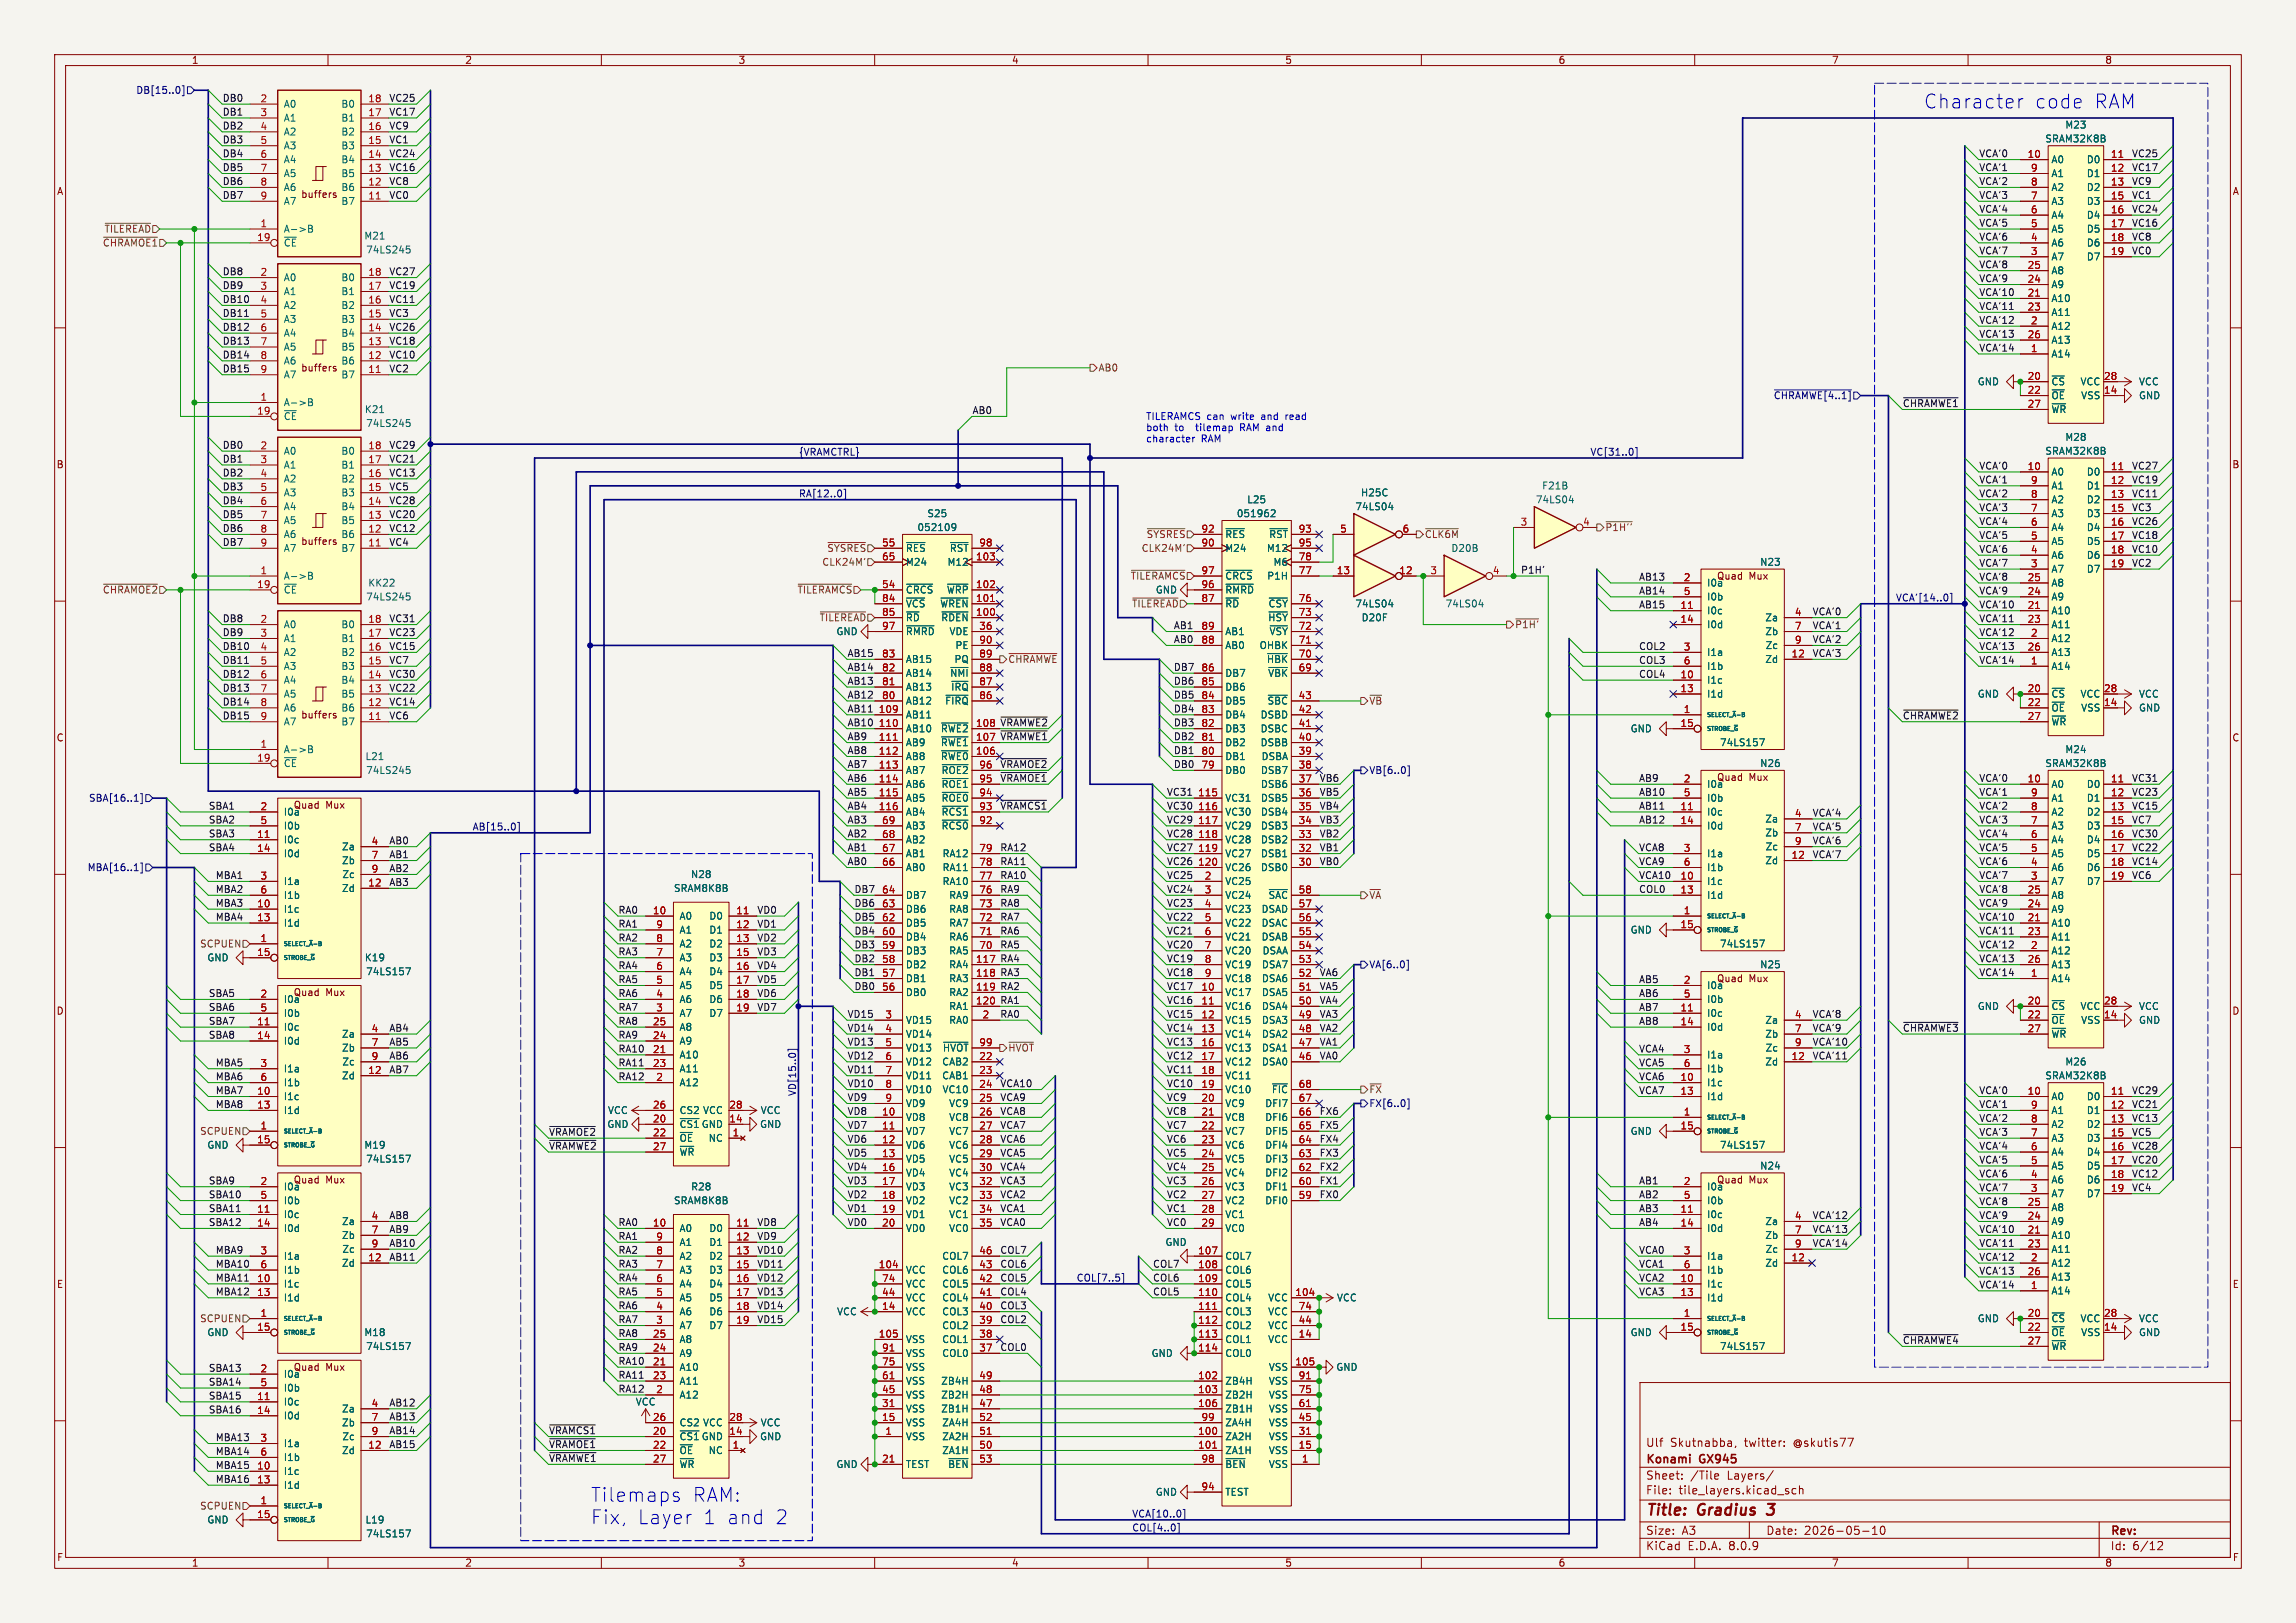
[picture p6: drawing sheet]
<svg xmlns="http://www.w3.org/2000/svg" width="420mm" height="297mm" viewBox="0 0 420 297" stroke-linecap="round" stroke-linejoin="round" font-family="sans-serif">
<defs><g id="words">
<g font-size="3.5" fill="#0000c2">
<text x="351.8" y="20.1">Character</text>
<text x="372.1" y="20.1">code</text>
<text x="382.9" y="20.1">RAM</text>
<text x="107.9" y="275.1">Tilemaps</text>
<text x="126.5" y="275.1">RAM:</text>
<text x="107.9" y="279.1">Fix,</text>
<text x="116.5" y="279.1">Layer</text>
<text x="128.4" y="279.1">1 and</text>
<text x="141.5" y="279.1">2</text>
</g>
<g font-size="2.8" fill="#840000">
<text x="301" y="277.9">Title:</text>
<text x="310.6" y="277.9">Gradius</text>
<text x="324.2" y="277.9">3</text>
</g>
<g font-size="2.1" fill="#840000">
<text x="301" y="268.2">Konami</text>
<text x="301" y="265">Ulf</text>
<text x="305.5" y="265">Skutnabba,</text>
<text x="311" y="268.2">GX945</text>
<text x="319.2" y="265">twitter:</text>
<text x="328.2" y="265">@skutis77</text>
<text x="301" y="273.7">File:</text>
<text x="301" y="271">Sheet:</text>
<text x="307.1" y="273.7">tile_layers.kicad_sch</text>
<text x="309.2" y="271">/Tile</text>
<text x="316" y="271">Layers/</text>
<text x="301" y="281.1">Size:</text>
<text x="307.6" y="281.1">A3</text>
<text x="323" y="281.1">Date:</text>
<text x="330" y="281.1">2026-05-10</text>
<text x="386" y="281.3">Rev:</text>
<text x="301" y="283.9">KiCad</text>
<text x="308.7" y="283.9">E.D.A.</text>
<text x="316.3" y="283.9">8.0.9</text>
<text x="386" y="283.9">Id:</text>
<text x="390.1" y="283.9">6/12</text>
</g>
<g font-size="1.8" fill="#840000">
<text x="35" y="11.9">1</text>
<text x="85" y="11.9">2</text>
<text x="135" y="11.9">3</text>
<text x="185" y="11.9">4</text>
<text x="235" y="11.9">5</text>
<text x="285" y="11.9">6</text>
<text x="335" y="11.9">7</text>
<text x="385" y="11.9">8</text>
<text x="10.3" y="35.9">A</text>
<text x="408.3" y="35.9">A</text>
<text x="55" y="36.4">buffers</text>
<text x="55" y="68.2">buffers</text>
<text x="10.3" y="85.9">B</text>
<text x="408.2" y="85.9">B</text>
<text x="55" y="99.9">buffers</text>
<text x="314" y="106.3">Quad</text>
<text x="319.9" y="106.3">Mux</text>
<text x="55" y="131.7">buffers</text>
<text x="10.3" y="135.9">C</text>
<text x="408.2" y="135.9">C</text>
<text x="314" y="143.1">Quad</text>
<text x="319.9" y="143.1">Mux</text>
<text x="53.6" y="148.2">Quad</text>
<text x="59.6" y="148.2">Mux</text>
<text x="314" y="179.9">Quad</text>
<text x="319.9" y="179.9">Mux</text>
<text x="10.3" y="185.9">D</text>
<text x="53.6" y="182.5">Quad</text>
<text x="59.6" y="182.5">Mux</text>
<text x="408.2" y="185.9">D</text>
<text x="53.6" y="216.8">Quad</text>
<text x="59.6" y="216.8">Mux</text>
<text x="314" y="216.8">Quad</text>
<text x="319.9" y="216.8">Mux</text>
<text x="10.3" y="235.9">E</text>
<text x="408.3" y="235.9">E</text>
<text x="53.6" y="251.1">Quad</text>
<text x="59.6" y="251.1">Mux</text>
<text x="10.3" y="285.9">F</text>
<text x="35" y="286.9">1</text>
<text x="85" y="286.9">2</text>
<text x="135" y="286.9">3</text>
<text x="185" y="286.9">4</text>
<text x="235" y="286.9">5</text>
<text x="285" y="286.9">6</text>
<text x="335" y="286.9">7</text>
<text x="385" y="286.9">8</text>
<text x="408.3" y="285.9">F</text>
</g>
<g font-size="1.8" fill="#000084">
<text x="24.8" y="17.4">DB[15..0]</text>
<text x="324.4" y="73.3">~{CHRAMWE[4..1]}</text>
<text x="146" y="83.5">{VRAMCTRL}</text>
<text x="290.8" y="83.5">VC[31..0]</text>
<text x="146" y="91.1">RA[12..0]</text>
<text x="346.7" y="110.1">VCA'[14..0]</text>
<text x="250.4" y="141.8">VB[6..0]</text>
<text x="16.2" y="146.9">SBA[16..1]</text>
<text x="86.4" y="152.1">AB[15..0]</text>
<text x="15.9" y="159.6">MBA[16..1]</text>
<text x="250.4" y="177.4">VA[6..0]</text>
<text x="145.7" y="200.7" transform="rotate(-90 145.7 200.7)">VD[15..0]</text>
<text x="250.4" y="200.3">~{FX}</text>
<text x="250.4" y="202.8">FX[6..0]</text>
<text x="196.8" y="234.6">COL[7..5]</text>
<text x="207" y="277.8">VCA[10..0]</text>
<text x="207" y="280.3">COL[4..0]</text>
</g>
<g font-size="1.8" fill="#0f0f0f">
<text x="40.6" y="23.8">DB2</text>
<text x="40.6" y="21.2">DB1</text>
<text x="40.6" y="18.7">DB0</text>
<text x="71.1" y="21.2">VC17</text>
<text x="71.1" y="23.8">VC9</text>
<text x="71.1" y="18.7">VC25</text>
<text x="40.6" y="26.3">DB3</text>
<text x="40.6" y="28.9">DB4</text>
<text x="71.1" y="26.3">VC1</text>
<text x="71.1" y="28.9">VC24</text>
<text x="361.9" y="28.9">VCA'0</text>
<text x="389.9" y="28.9">VC25</text>
<text x="40.6" y="33.9">DB6</text>
<text x="40.6" y="31.4">DB5</text>
<text x="71.1" y="31.4">VC16</text>
<text x="71.1" y="33.9">VC8</text>
<text x="361.9" y="33.9">VCA'2</text>
<text x="361.9" y="31.4">VCA'1</text>
<text x="389.9" y="33.9">VC9</text>
<text x="389.9" y="31.4">VC17</text>
<text x="40.6" y="36.5">DB7</text>
<text x="71.1" y="36.5">VC0</text>
<text x="361.9" y="36.5">VCA'3</text>
<text x="361.9" y="41.6">VCA'5</text>
<text x="361.9" y="39">VCA'4</text>
<text x="389.9" y="41.6">VC16</text>
<text x="389.9" y="36.5">VC1</text>
<text x="389.9" y="39">VC24</text>
<text x="361.9" y="44.1">VCA'6</text>
<text x="361.9" y="46.6">VCA'7</text>
<text x="389.9" y="46.6">VC0</text>
<text x="389.9" y="44.1">VC8</text>
<text x="40.6" y="53">DB9</text>
<text x="40.6" y="50.5">DB8</text>
<text x="71.1" y="53">VC19</text>
<text x="71.1" y="50.5">VC27</text>
<text x="361.9" y="51.7">VCA'9</text>
<text x="361.9" y="49.2">VCA'8</text>
<text x="40.6" y="55.5">DB10</text>
<text x="40.6" y="58.1">DB11</text>
<text x="71.1" y="55.5">VC11</text>
<text x="71.1" y="58.1">VC3</text>
<text x="361.9" y="54.3">VCA'10</text>
<text x="361.9" y="56.8">VCA'11</text>
<text x="361.9" y="59.3">VCA'12</text>
<text x="40.6" y="60.6">DB12</text>
<text x="40.6" y="63.2">DB13</text>
<text x="40.6" y="65.7">DB14</text>
<text x="71.1" y="65.7">VC10</text>
<text x="71.1" y="60.6">VC26</text>
<text x="71.1" y="63.2">VC18</text>
<text x="361.9" y="64.4">VCA'14</text>
<text x="361.9" y="61.9">VCA'13</text>
<text x="40.6" y="68.2">DB15</text>
<text x="71.1" y="68.2">VC2</text>
<text x="177.8" y="75.9">AB0</text>
<text x="348" y="74.6">~{CHRAMWE1}</text>
<text x="40.6" y="82.2">DB0</text>
<text x="71.1" y="82.2">VC29</text>
<text x="40.6" y="84.7">DB1</text>
<text x="40.6" y="89.8">DB3</text>
<text x="40.6" y="87.3">DB2</text>
<text x="71.1" y="89.8">VC5</text>
<text x="71.1" y="84.7">VC21</text>
<text x="71.1" y="87.3">VC13</text>
<text x="361.9" y="88.6">VCA'1</text>
<text x="361.9" y="86">VCA'0</text>
<text x="389.9" y="86">VC27</text>
<text x="389.9" y="88.6">VC19</text>
<text x="40.6" y="92.4">DB4</text>
<text x="40.6" y="94.9">DB5</text>
<text x="71.1" y="92.4">VC28</text>
<text x="71.1" y="94.9">VC20</text>
<text x="361.9" y="93.6">VCA'3</text>
<text x="361.9" y="91.1">VCA'2</text>
<text x="389.9" y="93.6">VC3</text>
<text x="389.9" y="91.1">VC11</text>
<text x="40.6" y="100">DB7</text>
<text x="40.6" y="97.4">DB6</text>
<text x="71.1" y="97.4">VC12</text>
<text x="71.1" y="100">VC4</text>
<text x="361.9" y="96.2">VCA'4</text>
<text x="361.9" y="101.3">VCA'6</text>
<text x="361.9" y="98.7">VCA'5</text>
<text x="389.9" y="101.3">VC10</text>
<text x="389.9" y="98.7">VC18</text>
<text x="389.9" y="96.2">VC26</text>
<text x="278.1" y="105.1">P1H'</text>
<text x="299.7" y="106.3">AB13</text>
<text x="361.9" y="103.8">VCA'7</text>
<text x="361.9" y="106.3">VCA'8</text>
<text x="389.9" y="103.8">VC2</text>
<text x="40.6" y="114">DB8</text>
<text x="71.1" y="114">VC31</text>
<text x="299.7" y="111.4">AB15</text>
<text x="299.7" y="108.9">AB14</text>
<text x="331.5" y="112.7">VCA'0</text>
<text x="361.9" y="108.9">VCA'9</text>
<text x="361.9" y="111.4">VCA'10</text>
<text x="361.9" y="114">VCA'11</text>
<text x="40.6" y="119">DB10</text>
<text x="40.6" y="116.5">DB9</text>
<text x="71.1" y="116.5">VC23</text>
<text x="71.1" y="119">VC15</text>
<text x="214.6" y="117.8">AB0</text>
<text x="214.6" y="115.2">AB1</text>
<text x="299.7" y="119">COL2</text>
<text x="331.5" y="115.2">VCA'1</text>
<text x="331.5" y="117.8">VCA'2</text>
<text x="361.9" y="116.5">VCA'12</text>
<text x="361.9" y="119">VCA'13</text>
<text x="40.6" y="121.6">DB11</text>
<text x="40.6" y="124.1">DB12</text>
<text x="71.1" y="121.6">VC7</text>
<text x="71.1" y="124.1">VC30</text>
<text x="154.9" y="122.8">AB14</text>
<text x="154.9" y="125.4">AB13</text>
<text x="154.9" y="120.3">AB15</text>
<text x="214.6" y="122.8">DB7</text>
<text x="214.6" y="125.4">DB6</text>
<text x="299.7" y="121.6">COL3</text>
<text x="299.7" y="124.1">COL4</text>
<text x="331.5" y="120.3">VCA'3</text>
<text x="361.9" y="121.6">VCA'14</text>
<text x="40.6" y="129.2">DB14</text>
<text x="40.6" y="131.7">DB15</text>
<text x="40.6" y="126.7">DB13</text>
<text x="71.1" y="126.7">VC22</text>
<text x="71.1" y="129.2">VC14</text>
<text x="71.1" y="131.7">VC6</text>
<text x="154.9" y="130.5">AB11</text>
<text x="154.9" y="127.9">AB12</text>
<text x="214.6" y="127.9">DB5</text>
<text x="214.6" y="130.5">DB4</text>
<text x="348" y="131.7">~{CHRAMWE2}</text>
<text x="154.9" y="135.5">AB9</text>
<text x="154.9" y="133">AB10</text>
<text x="182.9" y="135.5">~{VRAMWE1}</text>
<text x="182.9" y="133">~{VRAMWE2}</text>
<text x="214.6" y="133">DB3</text>
<text x="214.6" y="135.5">DB2</text>
<text x="154.9" y="140.6">AB7</text>
<text x="154.9" y="138.1">AB8</text>
<text x="154.9" y="143.2">AB6</text>
<text x="182.9" y="140.6">~{VRAMOE2}</text>
<text x="182.9" y="143.2">~{VRAMOE1}</text>
<text x="214.6" y="138.1">DB1</text>
<text x="214.6" y="140.6">DB0</text>
<text x="241.3" y="143.2">VB6</text>
<text x="299.7" y="143.2">AB9</text>
<text x="361.9" y="143.2">VCA'0</text>
<text x="389.9" y="143.2">VC31</text>
<text x="38.1" y="148.2">SBA1</text>
<text x="154.9" y="145.7">AB5</text>
<text x="154.9" y="148.2">AB4</text>
<text x="182.9" y="148.2">~{VRAMCS1}</text>
<text x="213.4" y="145.7">VC31</text>
<text x="213.4" y="148.2">VC30</text>
<text x="241.3" y="148.2">VB4</text>
<text x="241.3" y="145.7">VB5</text>
<text x="299.7" y="148.2">AB11</text>
<text x="299.7" y="145.7">AB10</text>
<text x="331.5" y="149.5">VCA'4</text>
<text x="361.9" y="148.2">VCA'2</text>
<text x="361.9" y="145.7">VCA'1</text>
<text x="389.9" y="145.7">VC23</text>
<text x="389.9" y="148.2">VC15</text>
<text x="38.1" y="153.3">SBA3</text>
<text x="38.1" y="150.8">SBA2</text>
<text x="38.1" y="155.9">SBA4</text>
<text x="71.1" y="154.6">AB0</text>
<text x="154.9" y="155.9">AB1</text>
<text x="154.9" y="153.3">AB2</text>
<text x="154.9" y="150.8">AB3</text>
<text x="182.9" y="155.9">RA12</text>
<text x="213.4" y="153.3">VC28</text>
<text x="213.4" y="155.9">VC27</text>
<text x="213.4" y="150.8">VC29</text>
<text x="241.3" y="150.8">VB3</text>
<text x="241.3" y="155.9">VB1</text>
<text x="241.3" y="153.3">VB2</text>
<text x="299.7" y="155.9">VCA8</text>
<text x="299.7" y="150.8">AB12</text>
<text x="331.5" y="154.6">VCA'6</text>
<text x="331.5" y="152.1">VCA'5</text>
<text x="361.9" y="153.3">VCA'4</text>
<text x="361.9" y="155.9">VCA'5</text>
<text x="361.9" y="150.8">VCA'3</text>
<text x="389.9" y="153.3">VC30</text>
<text x="389.9" y="150.8">VC7</text>
<text x="389.9" y="155.9">VC22</text>
<text x="39.4" y="160.9">MBA1</text>
<text x="71.1" y="157.1">AB1</text>
<text x="71.1" y="159.7">AB2</text>
<text x="154.9" y="158.4">AB0</text>
<text x="182.9" y="160.9">RA10</text>
<text x="182.9" y="158.4">RA11</text>
<text x="213.4" y="158.4">VC26</text>
<text x="213.4" y="160.9">VC25</text>
<text x="241.3" y="158.4">VB0</text>
<text x="299.7" y="158.4">VCA9</text>
<text x="299.7" y="160.9">VCA10</text>
<text x="331.5" y="157.1">VCA'7</text>
<text x="361.9" y="158.4">VCA'6</text>
<text x="361.9" y="160.9">VCA'7</text>
<text x="389.9" y="160.9">VC6</text>
<text x="389.9" y="158.4">VC14</text>
<text x="39.4" y="166">MBA3</text>
<text x="39.4" y="163.5">MBA2</text>
<text x="71.1" y="162.2">AB3</text>
<text x="113" y="167.3">RA0</text>
<text x="138.4" y="167.3">VD0</text>
<text x="156.2" y="163.5">DB7</text>
<text x="156.2" y="166">DB6</text>
<text x="182.9" y="166">RA8</text>
<text x="182.9" y="163.5">RA9</text>
<text x="213.4" y="166">VC23</text>
<text x="213.4" y="163.5">VC24</text>
<text x="299.7" y="163.5">COL0</text>
<text x="361.9" y="163.5">VCA'8</text>
<text x="361.9" y="166">VCA'9</text>
<text x="39.4" y="168.6">MBA4</text>
<text x="113" y="169.8">RA1</text>
<text x="113" y="172.4">RA2</text>
<text x="138.4" y="169.8">VD1</text>
<text x="138.4" y="172.4">VD2</text>
<text x="156.2" y="171.1">DB4</text>
<text x="156.2" y="173.6">DB3</text>
<text x="156.2" y="168.6">DB5</text>
<text x="182.9" y="171.1">RA6</text>
<text x="182.9" y="173.6">RA5</text>
<text x="182.9" y="168.6">RA7</text>
<text x="213.4" y="173.6">VC20</text>
<text x="213.4" y="168.6">VC22</text>
<text x="213.4" y="171.1">VC21</text>
<text x="361.9" y="173.6">VCA'12</text>
<text x="361.9" y="168.6">VCA'10</text>
<text x="361.9" y="171.1">VCA'11</text>
<text x="113" y="174.9">RA3</text>
<text x="113" y="180">RA5</text>
<text x="113" y="177.5">RA4</text>
<text x="138.4" y="180">VD5</text>
<text x="138.4" y="174.9">VD3</text>
<text x="138.4" y="177.5">VD4</text>
<text x="156.2" y="176.2">DB2</text>
<text x="156.2" y="178.7">DB1</text>
<text x="182.9" y="176.2">RA4</text>
<text x="182.9" y="178.7">RA3</text>
<text x="213.4" y="178.7">VC18</text>
<text x="213.4" y="176.2">VC19</text>
<text x="241.3" y="178.7">VA6</text>
<text x="299.7" y="180">AB5</text>
<text x="361.9" y="176.2">VCA'13</text>
<text x="361.9" y="178.7">VCA'14</text>
<text x="38.1" y="185.1">SBA6</text>
<text x="38.1" y="182.5">SBA5</text>
<text x="113" y="185.1">RA7</text>
<text x="113" y="182.5">RA6</text>
<text x="138.4" y="185.1">VD7</text>
<text x="138.4" y="182.5">VD6</text>
<text x="156.2" y="181.3">DB0</text>
<text x="182.9" y="181.3">RA2</text>
<text x="182.9" y="183.8">RA1</text>
<text x="213.4" y="183.8">VC16</text>
<text x="213.4" y="181.3">VC17</text>
<text x="241.3" y="183.8">VA4</text>
<text x="241.3" y="181.3">VA5</text>
<text x="299.7" y="182.5">AB6</text>
<text x="299.7" y="185.1">AB7</text>
<text x="38.1" y="190.2">SBA8</text>
<text x="38.1" y="187.6">SBA7</text>
<text x="71.1" y="188.9">AB4</text>
<text x="71.1" y="191.4">AB5</text>
<text x="113" y="187.6">RA8</text>
<text x="113" y="190.2">RA9</text>
<text x="154.9" y="191.4">VD13</text>
<text x="154.9" y="188.9">VD14</text>
<text x="154.9" y="186.3">VD15</text>
<text x="182.9" y="186.3">RA0</text>
<text x="213.4" y="186.3">VC15</text>
<text x="213.4" y="191.4">VC13</text>
<text x="213.4" y="188.9">VC14</text>
<text x="241.3" y="191.4">VA1</text>
<text x="241.3" y="186.3">VA3</text>
<text x="241.3" y="188.9">VA2</text>
<text x="299.7" y="187.6">AB8</text>
<text x="331.5" y="188.9">VCA'9</text>
<text x="331.5" y="186.3">VCA'8</text>
<text x="331.5" y="191.4">VCA'10</text>
<text x="348" y="188.9">~{CHRAMWE3}</text>
<text x="39.4" y="195.2">MBA5</text>
<text x="39.4" y="197.8">MBA6</text>
<text x="71.1" y="194">AB6</text>
<text x="71.1" y="196.5">AB7</text>
<text x="113" y="195.2">RA11</text>
<text x="113" y="197.8">RA12</text>
<text x="113" y="192.7">RA10</text>
<text x="154.9" y="194">VD12</text>
<text x="154.9" y="196.5">VD11</text>
<text x="213.4" y="194">VC12</text>
<text x="213.4" y="196.5">VC11</text>
<text x="241.3" y="194">VA0</text>
<text x="299.7" y="197.8">VCA6</text>
<text x="299.7" y="195.2">VCA5</text>
<text x="299.7" y="192.7">VCA4</text>
<text x="331.5" y="194">VCA'11</text>
<text x="39.4" y="202.9">MBA8</text>
<text x="39.4" y="200.3">MBA7</text>
<text x="154.9" y="199">VD10</text>
<text x="154.9" y="201.6">VD9</text>
<text x="182.9" y="199">VCA10</text>
<text x="182.9" y="201.6">VCA9</text>
<text x="213.4" y="201.6">VC9</text>
<text x="213.4" y="199">VC10</text>
<text x="299.7" y="200.3">VCA7</text>
<text x="361.9" y="202.9">VCA'1</text>
<text x="361.9" y="200.3">VCA'0</text>
<text x="389.9" y="200.3">VC29</text>
<text x="389.9" y="202.9">VC21</text>
<text x="100.3" y="207.9">~{VRAMOE2}</text>
<text x="154.9" y="204.1">VD8</text>
<text x="154.9" y="206.7">VD7</text>
<text x="154.9" y="209.2">VD6</text>
<text x="182.9" y="209.2">VCA6</text>
<text x="182.9" y="206.7">VCA7</text>
<text x="182.9" y="204.1">VCA8</text>
<text x="213.4" y="204.1">VC8</text>
<text x="213.4" y="209.2">VC6</text>
<text x="213.4" y="206.7">VC7</text>
<text x="241.3" y="204.1">FX6</text>
<text x="241.3" y="206.7">FX5</text>
<text x="241.3" y="209.2">FX4</text>
<text x="361.9" y="205.4">VCA'2</text>
<text x="361.9" y="207.9">VCA'3</text>
<text x="389.9" y="205.4">VC13</text>
<text x="389.9" y="207.9">VC5</text>
<text x="100.3" y="210.5">~{VRAMWE2}</text>
<text x="154.9" y="214.3">VD4</text>
<text x="154.9" y="211.7">VD5</text>
<text x="182.9" y="214.3">VCA4</text>
<text x="182.9" y="211.7">VCA5</text>
<text x="213.4" y="211.7">VC5</text>
<text x="213.4" y="214.3">VC4</text>
<text x="241.3" y="211.7">FX3</text>
<text x="241.3" y="214.3">FX2</text>
<text x="361.9" y="215.6">VCA'6</text>
<text x="361.9" y="210.5">VCA'4</text>
<text x="361.9" y="213">VCA'5</text>
<text x="389.9" y="213">VC20</text>
<text x="389.9" y="215.6">VC12</text>
<text x="389.9" y="210.5">VC28</text>
<text x="38.1" y="219.4">SBA10</text>
<text x="38.1" y="216.8">SBA9</text>
<text x="38.1" y="221.9">SBA11</text>
<text x="154.9" y="221.9">VD1</text>
<text x="154.9" y="216.8">VD3</text>
<text x="154.9" y="219.4">VD2</text>
<text x="182.9" y="219.4">VCA2</text>
<text x="182.9" y="221.9">VCA1</text>
<text x="182.9" y="216.8">VCA3</text>
<text x="213.4" y="216.8">VC3</text>
<text x="213.4" y="221.9">VC1</text>
<text x="213.4" y="219.4">VC2</text>
<text x="241.3" y="219.4">FX0</text>
<text x="241.3" y="216.8">FX1</text>
<text x="299.7" y="219.4">AB2</text>
<text x="299.7" y="221.9">AB3</text>
<text x="299.7" y="216.8">AB1</text>
<text x="361.9" y="218.1">VCA'7</text>
<text x="361.9" y="220.6">VCA'8</text>
<text x="389.9" y="218.1">VC4</text>
<text x="38.1" y="224.4">SBA12</text>
<text x="71.1" y="223.2">AB8</text>
<text x="71.1" y="225.7">AB9</text>
<text x="113" y="227">RA1</text>
<text x="113" y="224.4">RA0</text>
<text x="138.4" y="227">VD9</text>
<text x="138.4" y="224.4">VD8</text>
<text x="154.9" y="224.4">VD0</text>
<text x="182.9" y="224.4">VCA0</text>
<text x="213.4" y="224.4">VC0</text>
<text x="299.7" y="224.4">AB4</text>
<text x="331.5" y="223.2">VCA'12</text>
<text x="331.5" y="225.7">VCA'13</text>
<text x="361.9" y="225.7">VCA'10</text>
<text x="361.9" y="223.2">VCA'9</text>
<text x="39.4" y="229.5">MBA9</text>
<text x="39.4" y="232.1">MBA10</text>
<text x="71.1" y="228.3">AB10</text>
<text x="71.1" y="230.8">AB11</text>
<text x="113" y="229.5">RA2</text>
<text x="113" y="232.1">RA3</text>
<text x="138.4" y="229.5">VD10</text>
<text x="138.4" y="232.1">VD11</text>
<text x="182.9" y="229.5">COL7</text>
<text x="182.9" y="232.1">COL6</text>
<text x="210.8" y="232.1">COL7</text>
<text x="299.7" y="232.1">VCA1</text>
<text x="299.7" y="229.5">VCA0</text>
<text x="331.5" y="228.3">VCA'14</text>
<text x="361.9" y="233.3">VCA'13</text>
<text x="361.9" y="230.8">VCA'12</text>
<text x="361.9" y="228.3">VCA'11</text>
<text x="39.4" y="237.1">MBA12</text>
<text x="39.4" y="234.6">MBA11</text>
<text x="113" y="234.6">RA4</text>
<text x="113" y="237.1">RA5</text>
<text x="113" y="239.7">RA6</text>
<text x="138.4" y="237.1">VD13</text>
<text x="138.4" y="234.6">VD12</text>
<text x="138.4" y="239.7">VD14</text>
<text x="182.9" y="234.6">COL5</text>
<text x="182.9" y="237.1">COL4</text>
<text x="182.9" y="239.7">COL3</text>
<text x="210.8" y="237.1">COL5</text>
<text x="210.8" y="234.6">COL6</text>
<text x="299.7" y="234.6">VCA2</text>
<text x="299.7" y="237.1">VCA3</text>
<text x="361.9" y="235.9">VCA'14</text>
<text x="113" y="244.8">RA8</text>
<text x="113" y="242.2">RA7</text>
<text x="138.4" y="242.2">VD15</text>
<text x="182.9" y="242.2">COL2</text>
<text x="38.1" y="251.1">SBA13</text>
<text x="113" y="247.3">RA9</text>
<text x="113" y="249.8">RA10</text>
<text x="182.9" y="247.3">COL0</text>
<text x="348" y="246">~{CHRAMWE4}</text>
<text x="38.1" y="256.2">SBA15</text>
<text x="38.1" y="253.7">SBA14</text>
<text x="71.1" y="257.5">AB12</text>
<text x="113" y="252.4">RA11</text>
<text x="113" y="254.9">RA12</text>
<text x="38.1" y="258.7">SBA16</text>
<text x="39.4" y="263.8">MBA13</text>
<text x="71.1" y="260">AB13</text>
<text x="71.1" y="262.5">AB14</text>
<text x="100.3" y="262.5">~{VRAMCS1}</text>
<text x="39.4" y="266.4">MBA14</text>
<text x="39.4" y="268.9">MBA15</text>
<text x="71.1" y="265.1">AB15</text>
<text x="100.3" y="267.6">~{VRAMWE1}</text>
<text x="100.3" y="265.1">~{VRAMOE1}</text>
<text x="39.4" y="271.4">MBA16</text>
</g>
<g font-size="1.8" fill="#a90000">
<text x="47.6" y="18.8">2</text>
<text x="47.6" y="21.3">3</text>
<text x="47.6" y="23.9">4</text>
<text x="67.3" y="23.9">16</text>
<text x="67.3" y="21.3">17</text>
<text x="67.3" y="18.8">18</text>
<text x="47.6" y="26.4">5</text>
<text x="47.6" y="29">6</text>
<text x="67.3" y="29">14</text>
<text x="67.3" y="26.4">15</text>
<text x="370.8" y="29">10</text>
<text x="386" y="29">11</text>
<text x="47.6" y="31.5">7</text>
<text x="47.6" y="34">8</text>
<text x="67.3" y="34">12</text>
<text x="67.3" y="31.5">13</text>
<text x="371.4" y="34">8</text>
<text x="371.4" y="31.5">9</text>
<text x="386" y="31.5">12</text>
<text x="386" y="34">13</text>
<text x="47.6" y="41.7">1</text>
<text x="47.6" y="36.6">9</text>
<text x="67.3" y="36.6">11</text>
<text x="371.4" y="41.7">5</text>
<text x="371.4" y="39.1">6</text>
<text x="371.4" y="36.6">7</text>
<text x="386" y="36.6">15</text>
<text x="386" y="39.1">16</text>
<text x="386" y="41.7">17</text>
<text x="46.9" y="44.2">19</text>
<text x="371.4" y="46.7">3</text>
<text x="371.4" y="44.2">4</text>
<text x="386" y="44.2">18</text>
<text x="386" y="46.7">19</text>
<text x="47.6" y="50.5">2</text>
<text x="47.6" y="53.1">3</text>
<text x="67.3" y="53.1">17</text>
<text x="67.3" y="50.5">18</text>
<text x="370.8" y="51.8">24</text>
<text x="370.8" y="49.3">25</text>
<text x="47.6" y="55.6">4</text>
<text x="47.6" y="58.2">5</text>
<text x="67.3" y="58.2">15</text>
<text x="67.3" y="55.6">16</text>
<text x="370.8" y="54.4">21</text>
<text x="370.8" y="56.9">23</text>
<text x="371.4" y="59.4">2</text>
<text x="47.6" y="60.7">6</text>
<text x="47.6" y="63.2">7</text>
<text x="47.6" y="65.8">8</text>
<text x="67.3" y="65.8">12</text>
<text x="67.3" y="63.2">13</text>
<text x="67.3" y="60.7">14</text>
<text x="370.8" y="62">26</text>
<text x="371.4" y="64.5">1</text>
<text x="47.6" y="68.3">9</text>
<text x="67.3" y="68.3">11</text>
<text x="370.8" y="69.6">20</text>
<text x="384.8" y="69.6">28</text>
<text x="46.9" y="75.9">19</text>
<text x="47.6" y="73.4">1</text>
<text x="370.8" y="72.1">22</text>
<text x="370.8" y="74.7">27</text>
<text x="384.8" y="72.1">14</text>
<text x="47.6" y="82.3">2</text>
<text x="67.3" y="82.3">18</text>
<text x="47.6" y="84.8">3</text>
<text x="47.6" y="87.4">4</text>
<text x="47.6" y="89.9">5</text>
<text x="67.3" y="89.9">15</text>
<text x="67.3" y="87.4">16</text>
<text x="67.3" y="84.8">17</text>
<text x="370.8" y="86.1">10</text>
<text x="371.4" y="88.6">9</text>
<text x="386" y="86.1">11</text>
<text x="386" y="88.6">12</text>
<text x="47.6" y="92.5">6</text>
<text x="47.6" y="95">7</text>
<text x="67.3" y="95">13</text>
<text x="67.3" y="92.5">14</text>
<text x="371.4" y="93.7">7</text>
<text x="371.4" y="91.2">8</text>
<text x="386" y="91.2">13</text>
<text x="386" y="93.7">15</text>
<text x="47.6" y="97.5">8</text>
<text x="47.6" y="100.1">9</text>
<text x="67.3" y="100.1">11</text>
<text x="67.3" y="97.5">12</text>
<text x="161.2" y="100.1">55</text>
<text x="179" y="100.1">98</text>
<text x="219.7" y="100.1">90</text>
<text x="219.7" y="97.5">92</text>
<text x="237.4" y="97.5">93</text>
<text x="237.4" y="100.1">95</text>
<text x="245" y="97.5">5</text>
<text x="256.5" y="97.5">6</text>
<text x="278.1" y="96.3">3</text>
<text x="289.5" y="96.3">4</text>
<text x="371.4" y="101.3">4</text>
<text x="371.4" y="98.8">5</text>
<text x="371.4" y="96.3">6</text>
<text x="386" y="96.3">16</text>
<text x="386" y="98.8">17</text>
<text x="386" y="101.3">18</text>
<text x="46.9" y="107.7">19</text>
<text x="47.6" y="105.2">1</text>
<text x="161.2" y="107.7">54</text>
<text x="161.2" y="102.6">65</text>
<text x="178.4" y="107.7">102</text>
<text x="178.4" y="102.6">103</text>
<text x="219.7" y="107.7">96</text>
<text x="219.7" y="105.2">97</text>
<text x="237.4" y="105.2">77</text>
<text x="237.4" y="102.6">78</text>
<text x="244.4" y="105.2">13</text>
<text x="255.9" y="105.2">12</text>
<text x="261.5" y="105.2">3</text>
<text x="273" y="105.2">4</text>
<text x="307.9" y="106.4">2</text>
<text x="370.8" y="106.4">25</text>
<text x="371.4" y="103.9">3</text>
<text x="386" y="103.9">19</text>
<text x="161.2" y="110.2">84</text>
<text x="161.2" y="112.8">85</text>
<text x="178.4" y="112.8">100</text>
<text x="178.4" y="110.2">101</text>
<text x="219.7" y="110.2">87</text>
<text x="237.4" y="112.8">73</text>
<text x="237.4" y="110.2">76</text>
<text x="307.3" y="111.5">11</text>
<text x="307.9" y="109">5</text>
<text x="328.2" y="112.8">4</text>
<text x="370.8" y="111.5">21</text>
<text x="370.8" y="109">24</text>
<text x="47.6" y="114">2</text>
<text x="47.6" y="116.6">3</text>
<text x="47.6" y="119.1">4</text>
<text x="67.3" y="119.1">16</text>
<text x="67.3" y="116.6">17</text>
<text x="67.3" y="114">18</text>
<text x="161.2" y="115.3">97</text>
<text x="179" y="115.3">36</text>
<text x="179" y="117.9">90</text>
<text x="219.7" y="117.9">88</text>
<text x="219.7" y="115.3">89</text>
<text x="237.4" y="117.9">71</text>
<text x="237.4" y="115.3">72</text>
<text x="307.3" y="114">14</text>
<text x="307.9" y="119.1">3</text>
<text x="328.2" y="115.3">7</text>
<text x="328.2" y="117.9">9</text>
<text x="370.8" y="114">23</text>
<text x="370.8" y="119.1">26</text>
<text x="371.4" y="116.6">2</text>
<text x="47.6" y="121.7">5</text>
<text x="47.6" y="124.2">6</text>
<text x="67.3" y="124.2">14</text>
<text x="67.3" y="121.7">15</text>
<text x="161.2" y="125.5">81</text>
<text x="161.2" y="122.9">82</text>
<text x="161.2" y="120.4">83</text>
<text x="179" y="125.5">87</text>
<text x="179" y="122.9">88</text>
<text x="179" y="120.4">89</text>
<text x="219.7" y="125.5">85</text>
<text x="219.7" y="122.9">86</text>
<text x="237.4" y="122.9">69</text>
<text x="237.4" y="120.4">70</text>
<text x="307.3" y="124.2">10</text>
<text x="307.9" y="121.7">6</text>
<text x="327.6" y="120.4">12</text>
<text x="371.4" y="121.7">1</text>
<text x="47.6" y="126.7">7</text>
<text x="47.6" y="129.3">8</text>
<text x="47.6" y="131.8">9</text>
<text x="67.3" y="131.8">11</text>
<text x="67.3" y="129.3">12</text>
<text x="67.3" y="126.7">13</text>
<text x="160.6" y="130.6">109</text>
<text x="161.2" y="128">80</text>
<text x="179" y="128">86</text>
<text x="219.7" y="130.6">83</text>
<text x="219.7" y="128">84</text>
<text x="237.4" y="130.6">42</text>
<text x="237.4" y="128">43</text>
<text x="307.3" y="126.7">13</text>
<text x="307.9" y="130.6">1</text>
<text x="370.8" y="126.7">20</text>
<text x="370.8" y="129.3">22</text>
<text x="370.8" y="131.8">27</text>
<text x="384.8" y="129.3">14</text>
<text x="384.8" y="126.7">28</text>
<text x="47.6" y="136.9">1</text>
<text x="160.6" y="133.1">110</text>
<text x="160.6" y="135.6">111</text>
<text x="178.4" y="135.6">107</text>
<text x="178.4" y="133.1">108</text>
<text x="219.7" y="135.6">81</text>
<text x="219.7" y="133.1">82</text>
<text x="237.4" y="135.6">40</text>
<text x="237.4" y="133.1">41</text>
<text x="307.3" y="133.1">15</text>
<text x="46.9" y="139.4">19</text>
<text x="160.6" y="138.2">112</text>
<text x="160.6" y="140.7">113</text>
<text x="160.6" y="143.3">114</text>
<text x="178.4" y="138.2">106</text>
<text x="179" y="143.3">95</text>
<text x="179" y="140.7">96</text>
<text x="219.7" y="140.7">79</text>
<text x="219.7" y="138.2">80</text>
<text x="237.4" y="143.3">37</text>
<text x="237.4" y="140.7">38</text>
<text x="237.4" y="138.2">39</text>
<text x="307.9" y="143.3">2</text>
<text x="370.8" y="143.3">10</text>
<text x="386" y="143.3">11</text>
<text x="47.6" y="148.3">2</text>
<text x="160.6" y="145.8">115</text>
<text x="160.6" y="148.3">116</text>
<text x="179" y="148.3">93</text>
<text x="179" y="145.8">94</text>
<text x="219.1" y="145.8">115</text>
<text x="219.1" y="148.3">116</text>
<text x="237.4" y="148.3">35</text>
<text x="237.4" y="145.8">36</text>
<text x="307.3" y="148.3">11</text>
<text x="307.9" y="145.8">5</text>
<text x="328.2" y="149.6">4</text>
<text x="371.4" y="148.3">8</text>
<text x="371.4" y="145.8">9</text>
<text x="386" y="145.8">12</text>
<text x="386" y="148.3">13</text>
<text x="46.9" y="153.4">11</text>
<text x="46.9" y="156">14</text>
<text x="47.6" y="150.9">5</text>
<text x="67.9" y="154.7">4</text>
<text x="161.2" y="156">67</text>
<text x="161.2" y="153.4">68</text>
<text x="161.2" y="150.9">69</text>
<text x="179" y="156">79</text>
<text x="179" y="150.9">92</text>
<text x="219.1" y="150.9">117</text>
<text x="219.1" y="153.4">118</text>
<text x="219.1" y="156">119</text>
<text x="237.4" y="156">32</text>
<text x="237.4" y="153.4">33</text>
<text x="237.4" y="150.9">34</text>
<text x="307.3" y="150.9">14</text>
<text x="307.9" y="156">3</text>
<text x="328.2" y="152.1">7</text>
<text x="328.2" y="154.7">9</text>
<text x="371.4" y="156">5</text>
<text x="371.4" y="153.4">6</text>
<text x="371.4" y="150.9">7</text>
<text x="386" y="150.9">15</text>
<text x="386" y="153.4">16</text>
<text x="386" y="156">17</text>
<text x="47.6" y="161">3</text>
<text x="67.9" y="157.2">7</text>
<text x="67.9" y="159.8">9</text>
<text x="161.2" y="158.5">66</text>
<text x="179" y="161">77</text>
<text x="179" y="158.5">78</text>
<text x="219.1" y="158.5">120</text>
<text x="220.3" y="161">2</text>
<text x="237.4" y="158.5">30</text>
<text x="307.3" y="161">10</text>
<text x="307.9" y="158.5">6</text>
<text x="327.6" y="157.2">12</text>
<text x="371.4" y="161">3</text>
<text x="371.4" y="158.5">4</text>
<text x="386" y="158.5">18</text>
<text x="386" y="161">19</text>
<text x="46.9" y="166.1">10</text>
<text x="47.6" y="163.6">6</text>
<text x="67.3" y="162.3">12</text>
<text x="119.3" y="167.4">10</text>
<text x="134.6" y="167.4">11</text>
<text x="161.2" y="166.1">63</text>
<text x="161.2" y="163.6">64</text>
<text x="179" y="166.1">73</text>
<text x="179" y="163.6">76</text>
<text x="220.3" y="163.6">3</text>
<text x="220.3" y="166.1">4</text>
<text x="237.4" y="166.1">57</text>
<text x="237.4" y="163.6">58</text>
<text x="307.3" y="163.6">13</text>
<text x="307.9" y="167.4">1</text>
<text x="370.8" y="166.1">24</text>
<text x="370.8" y="163.6">25</text>
<text x="46.9" y="168.7">13</text>
<text x="47.6" y="172.5">1</text>
<text x="119.9" y="172.5">8</text>
<text x="119.9" y="169.9">9</text>
<text x="134.6" y="169.9">12</text>
<text x="134.6" y="172.5">13</text>
<text x="161.2" y="173.7">59</text>
<text x="161.2" y="171.2">60</text>
<text x="161.2" y="168.7">62</text>
<text x="179" y="173.7">70</text>
<text x="179" y="171.2">71</text>
<text x="179" y="168.7">72</text>
<text x="220.3" y="168.7">5</text>
<text x="220.3" y="171.2">6</text>
<text x="220.3" y="173.7">7</text>
<text x="237.4" y="173.7">54</text>
<text x="237.4" y="171.2">55</text>
<text x="237.4" y="168.7">56</text>
<text x="307.3" y="169.9">15</text>
<text x="370.8" y="168.7">21</text>
<text x="370.8" y="171.2">23</text>
<text x="371.4" y="173.7">2</text>
<text x="46.9" y="175">15</text>
<text x="119.9" y="177.5">6</text>
<text x="119.9" y="175">7</text>
<text x="134.6" y="175">15</text>
<text x="134.6" y="177.5">16</text>
<text x="161.2" y="178.8">57</text>
<text x="161.2" y="176.3">58</text>
<text x="178.4" y="176.3">117</text>
<text x="178.4" y="178.8">118</text>
<text x="220.3" y="176.3">8</text>
<text x="220.3" y="178.8">9</text>
<text x="237.4" y="178.8">52</text>
<text x="237.4" y="176.3">53</text>
<text x="370.8" y="176.3">26</text>
<text x="371.4" y="178.8">1</text>
<text x="47.6" y="182.6">2</text>
<text x="47.6" y="185.2">5</text>
<text x="119.9" y="185.2">3</text>
<text x="119.9" y="182.6">4</text>
<text x="119.9" y="180.1">5</text>
<text x="134.6" y="180.1">17</text>
<text x="134.6" y="182.6">18</text>
<text x="134.6" y="185.2">19</text>
<text x="161.2" y="181.4">56</text>
<text x="178.4" y="181.4">119</text>
<text x="178.4" y="183.9">120</text>
<text x="219.7" y="181.4">10</text>
<text x="219.7" y="183.9">11</text>
<text x="237.4" y="183.9">50</text>
<text x="237.4" y="181.4">51</text>
<text x="307.3" y="185.2">11</text>
<text x="307.9" y="180.1">2</text>
<text x="307.9" y="182.6">5</text>
<text x="370.8" y="183.9">20</text>
<text x="384.8" y="183.9">28</text>
<text x="46.9" y="187.7">11</text>
<text x="46.9" y="190.2">14</text>
<text x="67.9" y="189">4</text>
<text x="67.9" y="191.5">7</text>
<text x="119.3" y="190.2">24</text>
<text x="119.3" y="187.7">25</text>
<text x="161.9" y="186.4">3</text>
<text x="161.9" y="189">4</text>
<text x="161.9" y="191.5">5</text>
<text x="179" y="191.5">99</text>
<text x="179.6" y="186.4">2</text>
<text x="219.7" y="186.4">12</text>
<text x="219.7" y="189">13</text>
<text x="219.7" y="191.5">16</text>
<text x="237.4" y="191.5">47</text>
<text x="237.4" y="189">48</text>
<text x="237.4" y="186.4">49</text>
<text x="307.3" y="187.7">14</text>
<text x="328.2" y="186.4">4</text>
<text x="328.2" y="189">7</text>
<text x="328.2" y="191.5">9</text>
<text x="370.8" y="186.4">22</text>
<text x="370.8" y="189">27</text>
<text x="384.8" y="186.4">14</text>
<text x="47.6" y="195.3">3</text>
<text x="47.6" y="197.9">6</text>
<text x="67.3" y="196.6">12</text>
<text x="67.9" y="194.1">9</text>
<text x="119.3" y="192.8">21</text>
<text x="119.3" y="195.3">23</text>
<text x="119.9" y="197.9">2</text>
<text x="161.9" y="194.1">6</text>
<text x="161.9" y="196.6">7</text>
<text x="179" y="194.1">22</text>
<text x="179" y="196.6">23</text>
<text x="219.7" y="194.1">17</text>
<text x="219.7" y="196.6">18</text>
<text x="237.4" y="194.1">46</text>
<text x="307.3" y="197.9">10</text>
<text x="307.9" y="192.8">3</text>
<text x="307.9" y="195.3">6</text>
<text x="327.6" y="194.1">12</text>
<text x="46.9" y="200.4">10</text>
<text x="46.9" y="202.9">13</text>
<text x="119.3" y="202.9">26</text>
<text x="133.3" y="202.9">28</text>
<text x="161.9" y="199.1">8</text>
<text x="161.9" y="201.7">9</text>
<text x="179" y="199.1">24</text>
<text x="179" y="201.7">25</text>
<text x="219.7" y="199.1">19</text>
<text x="219.7" y="201.7">20</text>
<text x="237.4" y="201.7">67</text>
<text x="237.4" y="199.1">68</text>
<text x="307.3" y="200.4">13</text>
<text x="370.8" y="200.4">10</text>
<text x="371.4" y="202.9">9</text>
<text x="386" y="200.4">11</text>
<text x="386" y="202.9">12</text>
<text x="46.9" y="209.3">15</text>
<text x="47.6" y="206.8">1</text>
<text x="119.3" y="205.5">20</text>
<text x="119.3" y="208">22</text>
<text x="133.3" y="205.5">14</text>
<text x="133.9" y="208">1</text>
<text x="161.2" y="204.2">10</text>
<text x="161.2" y="206.8">11</text>
<text x="161.2" y="209.3">12</text>
<text x="179" y="204.2">26</text>
<text x="179" y="206.8">27</text>
<text x="179" y="209.3">28</text>
<text x="219.7" y="204.2">21</text>
<text x="219.7" y="206.8">22</text>
<text x="219.7" y="209.3">23</text>
<text x="237.4" y="209.3">64</text>
<text x="237.4" y="206.8">65</text>
<text x="237.4" y="204.2">66</text>
<text x="307.3" y="206.8">15</text>
<text x="307.9" y="204.2">1</text>
<text x="371.4" y="208">7</text>
<text x="371.4" y="205.5">8</text>
<text x="386" y="205.5">13</text>
<text x="386" y="208">15</text>
<text x="119.3" y="210.6">27</text>
<text x="161.2" y="211.8">13</text>
<text x="161.2" y="214.4">16</text>
<text x="179" y="211.8">29</text>
<text x="179" y="214.4">30</text>
<text x="219.7" y="211.8">24</text>
<text x="219.7" y="214.4">25</text>
<text x="237.4" y="214.4">62</text>
<text x="237.4" y="211.8">63</text>
<text x="371.4" y="215.6">4</text>
<text x="371.4" y="213.1">5</text>
<text x="371.4" y="210.6">6</text>
<text x="386" y="210.6">16</text>
<text x="386" y="213.1">17</text>
<text x="386" y="215.6">18</text>
<text x="46.9" y="222">11</text>
<text x="47.6" y="216.9">2</text>
<text x="47.6" y="219.5">5</text>
<text x="161.2" y="216.9">17</text>
<text x="161.2" y="219.5">18</text>
<text x="161.2" y="222">19</text>
<text x="179" y="216.9">32</text>
<text x="179" y="219.5">33</text>
<text x="179" y="222">34</text>
<text x="219.7" y="216.9">26</text>
<text x="219.7" y="219.5">27</text>
<text x="219.7" y="222">28</text>
<text x="237.4" y="219.5">59</text>
<text x="237.4" y="216.9">60</text>
<text x="307.3" y="222">11</text>
<text x="307.9" y="216.9">2</text>
<text x="307.9" y="219.5">5</text>
<text x="370.8" y="220.7">25</text>
<text x="371.4" y="218.2">3</text>
<text x="386" y="218.2">19</text>
<text x="46.9" y="224.5">14</text>
<text x="67.9" y="223.3">4</text>
<text x="67.9" y="225.8">7</text>
<text x="119.3" y="224.5">10</text>
<text x="119.9" y="227.1">9</text>
<text x="134.6" y="224.5">11</text>
<text x="134.6" y="227.1">12</text>
<text x="161.2" y="224.5">20</text>
<text x="179" y="224.5">35</text>
<text x="219.7" y="224.5">29</text>
<text x="307.3" y="224.5">14</text>
<text x="328.2" y="223.3">4</text>
<text x="328.2" y="225.8">7</text>
<text x="370.8" y="225.8">21</text>
<text x="370.8" y="223.3">24</text>
<text x="47.6" y="229.6">3</text>
<text x="47.6" y="232.2">6</text>
<text x="67.3" y="230.9">12</text>
<text x="67.9" y="228.3">9</text>
<text x="119.9" y="232.2">7</text>
<text x="119.9" y="229.6">8</text>
<text x="134.6" y="229.6">13</text>
<text x="134.6" y="232.2">15</text>
<text x="160.6" y="232.2">104</text>
<text x="179" y="232.2">43</text>
<text x="179" y="229.6">46</text>
<text x="219.1" y="229.6">107</text>
<text x="219.1" y="232.2">108</text>
<text x="307.9" y="229.6">3</text>
<text x="307.9" y="232.2">6</text>
<text x="327.6" y="230.9">12</text>
<text x="328.2" y="228.3">9</text>
<text x="370.8" y="228.3">23</text>
<text x="370.8" y="233.4">26</text>
<text x="371.4" y="230.9">2</text>
<text x="46.9" y="234.7">10</text>
<text x="46.9" y="237.2">13</text>
<text x="119.9" y="239.8">4</text>
<text x="119.9" y="237.2">5</text>
<text x="119.9" y="234.7">6</text>
<text x="134.6" y="234.7">16</text>
<text x="134.6" y="237.2">17</text>
<text x="134.6" y="239.8">18</text>
<text x="161.2" y="239.8">14</text>
<text x="161.2" y="237.2">44</text>
<text x="161.2" y="234.7">74</text>
<text x="179" y="239.8">40</text>
<text x="179" y="237.2">41</text>
<text x="179" y="234.7">42</text>
<text x="219.1" y="234.7">109</text>
<text x="219.1" y="237.2">110</text>
<text x="219.1" y="239.8">111</text>
<text x="236.8" y="237.2">104</text>
<text x="237.4" y="239.8">74</text>
<text x="307.3" y="234.7">10</text>
<text x="307.3" y="237.2">13</text>
<text x="371.4" y="236">1</text>
<text x="46.9" y="243.6">15</text>
<text x="47.6" y="241">1</text>
<text x="119.3" y="244.9">25</text>
<text x="119.9" y="242.3">3</text>
<text x="134.6" y="242.3">19</text>
<text x="160.6" y="244.9">105</text>
<text x="179" y="244.9">38</text>
<text x="179" y="242.3">39</text>
<text x="219.1" y="242.3">112</text>
<text x="219.1" y="244.9">113</text>
<text x="237.4" y="244.9">14</text>
<text x="237.4" y="242.3">44</text>
<text x="307.3" y="243.6">15</text>
<text x="307.9" y="241">1</text>
<text x="370.8" y="241">20</text>
<text x="370.8" y="243.6">22</text>
<text x="384.8" y="243.6">14</text>
<text x="384.8" y="241">28</text>
<text x="47.6" y="251.2">2</text>
<text x="119.3" y="249.9">21</text>
<text x="119.3" y="247.4">24</text>
<text x="161.2" y="249.9">75</text>
<text x="161.2" y="247.4">91</text>
<text x="179" y="247.4">37</text>
<text x="219.1" y="247.4">114</text>
<text x="236.8" y="249.9">105</text>
<text x="370.8" y="246.1">27</text>
<text x="46.9" y="256.3">11</text>
<text x="47.6" y="253.7">5</text>
<text x="67.9" y="257.6">4</text>
<text x="119.3" y="252.5">23</text>
<text x="119.9" y="255">2</text>
<text x="161.2" y="257.6">31</text>
<text x="161.2" y="255">45</text>
<text x="161.2" y="252.5">61</text>
<text x="179" y="257.6">47</text>
<text x="179" y="255">48</text>
<text x="179" y="252.5">49</text>
<text x="219.1" y="252.5">102</text>
<text x="219.1" y="255">103</text>
<text x="219.1" y="257.6">106</text>
<text x="237.4" y="257.6">61</text>
<text x="237.4" y="255">75</text>
<text x="237.4" y="252.5">91</text>
<text x="46.9" y="258.8">14</text>
<text x="47.6" y="263.9">3</text>
<text x="67.9" y="260.1">7</text>
<text x="67.9" y="262.6">9</text>
<text x="119.3" y="262.6">20</text>
<text x="119.3" y="260.1">26</text>
<text x="133.3" y="262.6">14</text>
<text x="133.3" y="260.1">28</text>
<text x="161.2" y="260.1">15</text>
<text x="161.9" y="262.6">1</text>
<text x="179" y="262.6">51</text>
<text x="179" y="260.1">52</text>
<text x="219.1" y="262.6">100</text>
<text x="219.7" y="260.1">99</text>
<text x="237.4" y="262.6">31</text>
<text x="237.4" y="260.1">45</text>
<text x="46.9" y="269">10</text>
<text x="47.6" y="266.4">6</text>
<text x="67.3" y="265.2">12</text>
<text x="119.3" y="265.2">22</text>
<text x="119.3" y="267.7">27</text>
<text x="133.9" y="265.2">1</text>
<text x="161.2" y="267.7">21</text>
<text x="179" y="265.2">50</text>
<text x="179" y="267.7">53</text>
<text x="219.1" y="265.2">101</text>
<text x="219.7" y="267.7">98</text>
<text x="237.4" y="265.2">15</text>
<text x="238.1" y="267.7">1</text>
<text x="46.9" y="271.5">13</text>
<text x="47.6" y="275.3">1</text>
<text x="219.7" y="272.8">94</text>
<text x="46.9" y="277.9">15</text>
</g>
<g font-size="1.8" fill="#006464">
<text x="51.8" y="19.9">A0</text>
<text x="51.8" y="22.5">A1</text>
<text x="62.3" y="22.5">B1</text>
<text x="62.3" y="19.9">B0</text>
<text x="377.7" y="23.7">M23</text>
<text x="51.8" y="25">A2</text>
<text x="51.8" y="27.5">A3</text>
<text x="62.3" y="27.5">B3</text>
<text x="62.3" y="25">B2</text>
<text x="374" y="26.3">SRAM32K8B</text>
<text x="51.8" y="30.1">A4</text>
<text x="51.8" y="32.6">A5</text>
<text x="51.8" y="35.2">A6</text>
<text x="62.3" y="35.2">B6</text>
<text x="62.3" y="32.6">B5</text>
<text x="62.3" y="30.1">B4</text>
<text x="375.2" y="30.1">A0</text>
<text x="375.2" y="35.2">A2</text>
<text x="375.2" y="32.6">A1</text>
<text x="381.6" y="30.1">D0</text>
<text x="381.6" y="32.6">D1</text>
<text x="381.6" y="35.2">D2</text>
<text x="51.8" y="37.7">A7</text>
<text x="62.3" y="37.7">B7</text>
<text x="375.2" y="40.2">A4</text>
<text x="375.2" y="37.7">A3</text>
<text x="381.6" y="37.7">D3</text>
<text x="381.6" y="40.2">D4</text>
<text x="51.8" y="42.8">A-&gt;B</text>
<text x="51.8" y="45.3">~{CE}</text>
<text x="66.5" y="44">M21</text>
<text x="66.9" y="46.6">74LS245</text>
<text x="375.2" y="47.9">A7</text>
<text x="375.2" y="45.3">A6</text>
<text x="375.2" y="42.8">A5</text>
<text x="381.6" y="42.8">D5</text>
<text x="381.6" y="45.3">D6</text>
<text x="381.6" y="47.9">D7</text>
<text x="51.8" y="51.7">A0</text>
<text x="62.3" y="51.7">B0</text>
<text x="375.2" y="52.9">A9</text>
<text x="375.2" y="50.4">A8</text>
<text x="51.8" y="54.2">A1</text>
<text x="51.8" y="56.7">A2</text>
<text x="51.8" y="59.3">A3</text>
<text x="62.3" y="59.3">B3</text>
<text x="62.3" y="56.7">B2</text>
<text x="62.3" y="54.2">B1</text>
<text x="375.2" y="55.5">A10</text>
<text x="375.2" y="58">A11</text>
<text x="51.8" y="61.8">A4</text>
<text x="51.8" y="64.4">A5</text>
<text x="62.3" y="64.4">B5</text>
<text x="62.3" y="61.8">B4</text>
<text x="375.2" y="65.6">A14</text>
<text x="375.2" y="60.6">A12</text>
<text x="375.2" y="63.1">A13</text>
<text x="51.8" y="66.9">A6</text>
<text x="51.8" y="69.4">A7</text>
<text x="62.3" y="69.4">B7</text>
<text x="62.3" y="66.9">B6</text>
<text x="361.7" y="70.7">GND</text>
<text x="375.2" y="70.7">~{CS} VCC</text>
<text x="391.2" y="70.7">VCC</text>
<text x="51.8" y="74.5">A-&gt;B</text>
<text x="51.8" y="77.1">~{CE}</text>
<text x="66.6" y="75.8">K21</text>
<text x="375.2" y="73.3">~{OE} VSS</text>
<text x="375.2" y="75.8">~{WR}</text>
<text x="391.2" y="73.3">GND</text>
<text x="51.8" y="83.4">A0</text>
<text x="62.3" y="83.4">B0</text>
<text x="66.9" y="78.3">74LS245</text>
<text x="374" y="83.4">SRAM32K8B</text>
<text x="377.7" y="80.9">M28</text>
<text x="51.8" y="86">A1</text>
<text x="51.8" y="88.5">A2</text>
<text x="62.3" y="88.5">B2</text>
<text x="62.3" y="86">B1</text>
<text x="282" y="89.8">F21B</text>
<text x="375.2" y="87.2">A0</text>
<text x="375.2" y="89.8">A1</text>
<text x="381.6" y="87.2">D0</text>
<text x="381.6" y="89.8">D1</text>
<text x="51.8" y="91">A3</text>
<text x="51.8" y="93.6">A4</text>
<text x="62.3" y="93.6">B4</text>
<text x="62.3" y="91">B3</text>
<text x="169.5" y="94.8">S25</text>
<text x="226.1" y="94.8">051962</text>
<text x="228" y="92.3">L25</text>
<text x="247.8" y="93.6">74LS04</text>
<text x="248.8" y="91">H25C</text>
<text x="280.8" y="92.3">74LS04</text>
<text x="375.2" y="94.8">A3</text>
<text x="375.2" y="92.3">A2</text>
<text x="381.6" y="92.3">D2</text>
<text x="381.6" y="94.8">D3</text>
<text x="51.8" y="96.1">A5</text>
<text x="51.8" y="98.7">A6</text>
<text x="51.8" y="101.2">A7</text>
<text x="62.3" y="101.2">B7</text>
<text x="62.3" y="98.7">B6</text>
<text x="62.3" y="96.1">B5</text>
<text x="165.6" y="101.2">~{RES}</text>
<text x="167.7" y="97.4">052109</text>
<text x="173.6" y="101.2">~{RST}</text>
<text x="224" y="101.2">M24</text>
<text x="224" y="98.7">~{RES}</text>
<text x="231.6" y="101.2">M12</text>
<text x="232.1" y="98.7">~{RST}</text>
<text x="265.4" y="101.2">D20B</text>
<text x="375.2" y="99.9">A5</text>
<text x="375.2" y="97.4">A4</text>
<text x="381.6" y="97.4">D4</text>
<text x="381.6" y="99.9">D5</text>
<text x="51.8" y="106.3">A-&gt;B</text>
<text x="67.3" y="107.5">KK22</text>
<text x="165.6" y="103.7">M24</text>
<text x="173.2" y="103.7">M12</text>
<text x="224" y="106.3">~{CRCS} P1H</text>
<text x="232.8" y="103.7">M6</text>
<text x="312.2" y="107.5">I0a</text>
<text x="321.9" y="103.7">N23</text>
<text x="375.2" y="107.5">A8</text>
<text x="375.2" y="105">A7</text>
<text x="375.2" y="102.5">A6</text>
<text x="381.6" y="102.5">D6</text>
<text x="381.6" y="105">D7</text>
<text x="51.8" y="108.8">~{CE}</text>
<text x="66.9" y="110.1">74LS245</text>
<text x="165.6" y="108.8">~{CRCS}~{WRP}</text>
<text x="165.6" y="111.4">~{VCS} ~{WREN}</text>
<text x="165.6" y="113.9">~{RD}</text>
<text x="172.1" y="113.9">~{RDEN}</text>
<text x="211.3" y="108.8">GND</text>
<text x="224" y="111.4">~{RD}</text>
<text x="224" y="108.8">~{RMRD}</text>
<text x="231.9" y="113.9">~{HSY}</text>
<text x="231.9" y="111.4">~{CSY}</text>
<text x="247.8" y="111.4">74LS04</text>
<text x="249" y="113.9">D20F</text>
<text x="264.3" y="111.4">74LS04</text>
<text x="312.2" y="112.6">I0c</text>
<text x="312.2" y="110.1">I0b</text>
<text x="322.8" y="113.9">Za</text>
<text x="375.2" y="112.6">A10</text>
<text x="375.2" y="110.1">A9</text>
<text x="51.8" y="115.2">A0</text>
<text x="51.8" y="117.7">A1</text>
<text x="62.3" y="117.7">B1</text>
<text x="62.3" y="115.2">B0</text>
<text x="152.9" y="116.4">GND</text>
<text x="165.6" y="116.4">~{RMRD} VDE</text>
<text x="174.7" y="119">PE</text>
<text x="224" y="119">AB0</text>
<text x="224" y="116.4">AB1</text>
<text x="230.3" y="119">OHBK</text>
<text x="232.1" y="116.4">~{VSY}</text>
<text x="312.2" y="115.2">I0d</text>
<text x="322.8" y="116.4">Zb</text>
<text x="322.9" y="119">Zc</text>
<text x="375.2" y="117.7">A12</text>
<text x="375.2" y="115.2">A11</text>
<text x="51.8" y="120.2">A2</text>
<text x="51.8" y="122.8">A3</text>
<text x="51.8" y="125.3">A4</text>
<text x="62.3" y="125.3">B4</text>
<text x="62.3" y="122.8">B3</text>
<text x="62.3" y="120.2">B2</text>
<text x="165.6" y="124.1">AB14</text>
<text x="165.6" y="121.5">AB15</text>
<text x="173.7" y="124.1">~{NMI}</text>
<text x="174.5" y="121.5">PQ</text>
<text x="224" y="124.1">DB7</text>
<text x="231.6" y="121.5">~{HBK}</text>
<text x="231.9" y="124.1">~{VBK}</text>
<text x="312.2" y="125.3">I1c</text>
<text x="312.2" y="120.2">I1a</text>
<text x="312.2" y="122.8">I1b</text>
<text x="322.8" y="121.5">Zd</text>
<text x="375.2" y="122.8">A14</text>
<text x="375.2" y="120.2">A13</text>
<text x="51.8" y="127.9">A5</text>
<text x="51.8" y="130.4">A6</text>
<text x="62.3" y="130.4">B6</text>
<text x="62.3" y="127.9">B5</text>
<text x="165.6" y="131.7">AB11</text>
<text x="165.6" y="129.1">AB12</text>
<text x="165.6" y="126.6">AB13</text>
<text x="172.8" y="129.1">~{FIRQ}</text>
<text x="173.9" y="126.6">~{IRQ}</text>
<text x="224" y="131.7">DB4</text>
<text x="224" y="129.1">DB5</text>
<text x="224" y="126.6">DB6</text>
<text x="230.5" y="131.7">DSBD</text>
<text x="231.8" y="129.1">~{SBC}</text>
<text x="312.2" y="127.9">I1d</text>
<text x="361.7" y="127.9">GND</text>
<text x="375.2" y="127.9">~{CS} VCC</text>
<text x="375.2" y="130.4">~{OE} VSS</text>
<text x="391.2" y="130.4">GND</text>
<text x="391.2" y="127.9">VCC</text>
<text x="51.8" y="132.9">A7</text>
<text x="62.3" y="132.9">B7</text>
<text x="165.6" y="134.2">AB10</text>
<text x="165.6" y="136.8">AB9</text>
<text x="172" y="136.8">~{RWE1}</text>
<text x="172" y="134.2">~{RWE2}</text>
<text x="224" y="136.8">DB2</text>
<text x="224" y="134.2">DB3</text>
<text x="230.5" y="136.8">DSBB</text>
<text x="230.5" y="134.2">DSBC</text>
<text x="298.2" y="134.2">GND</text>
<text x="314.5" y="136.8">74LS157</text>
<text x="375.2" y="132.9">~{WR}</text>
<text x="51.8" y="138">A-&gt;B</text>
<text x="51.8" y="140.6">~{CE}</text>
<text x="66.8" y="139.3">L21</text>
<text x="66.9" y="141.8">74LS245</text>
<text x="165.6" y="139.3">AB8</text>
<text x="165.6" y="141.8">AB7</text>
<text x="172" y="139.3">~{RWE0}</text>
<text x="172.1" y="141.8">~{ROE2}</text>
<text x="224" y="141.8">DB0</text>
<text x="224" y="139.3">DB1</text>
<text x="230.5" y="141.8">DSB7</text>
<text x="230.7" y="139.3">DSBA</text>
<text x="321.9" y="140.6">N26</text>
<text x="374" y="140.6">SRAM32K8B</text>
<text x="377.7" y="138">M24</text>
<text x="51.8" y="149.5">I0a</text>
<text x="165.6" y="144.4">AB6</text>
<text x="165.6" y="146.9">AB5</text>
<text x="165.6" y="149.5">AB4</text>
<text x="172.1" y="149.5">~{RCS1}</text>
<text x="172.1" y="146.9">~{ROE0}</text>
<text x="172.1" y="144.4">~{ROE1}</text>
<text x="224" y="146.9">VC31</text>
<text x="224" y="149.5">VC30</text>
<text x="230.5" y="149.5">DSB4</text>
<text x="230.5" y="146.9">DSB5</text>
<text x="230.5" y="144.4">DSB6</text>
<text x="312.2" y="149.5">I0c</text>
<text x="312.2" y="144.4">I0a</text>
<text x="312.2" y="146.9">I0b</text>
<text x="375.2" y="144.4">A0</text>
<text x="375.2" y="149.5">A2</text>
<text x="375.2" y="146.9">A1</text>
<text x="381.6" y="144.4">D0</text>
<text x="381.6" y="146.9">D1</text>
<text x="381.6" y="149.5">D2</text>
<text x="51.8" y="154.5">I0c</text>
<text x="51.8" y="152">I0b</text>
<text x="62.5" y="155.8">Za</text>
<text x="165.6" y="154.5">AB2</text>
<text x="165.6" y="152">AB3</text>
<text x="172.1" y="152">~{RCS0}</text>
<text x="224" y="152">VC29</text>
<text x="224" y="154.5">VC28</text>
<text x="230.5" y="154.5">DSB2</text>
<text x="230.5" y="152">DSB3</text>
<text x="312.2" y="152">I0d</text>
<text x="322.8" y="150.7">Za</text>
<text x="322.8" y="153.3">Zb</text>
<text x="322.9" y="155.8">Zc</text>
<text x="375.2" y="154.5">A4</text>
<text x="375.2" y="152">A3</text>
<text x="381.6" y="152">D3</text>
<text x="381.6" y="154.5">D4</text>
<text x="51.8" y="157.1">I0d</text>
<text x="62.5" y="158.3">Zb</text>
<text x="62.5" y="160.9">Zc</text>
<text x="126.3" y="160.9">N28</text>
<text x="165.6" y="159.6">AB0</text>
<text x="165.6" y="157.1">AB1</text>
<text x="172.3" y="159.6">RA11</text>
<text x="172.3" y="157.1">RA12</text>
<text x="224" y="157.1">VC27</text>
<text x="224" y="159.6">VC26</text>
<text x="230.5" y="159.6">DSB0</text>
<text x="230.5" y="157.1">DSB1</text>
<text x="312.2" y="157.1">I1a</text>
<text x="312.2" y="159.6">I1b</text>
<text x="322.8" y="158.3">Zd</text>
<text x="375.2" y="159.6">A6</text>
<text x="375.2" y="157.1">A5</text>
<text x="381.6" y="157.1">D5</text>
<text x="381.6" y="159.6">D6</text>
<text x="51.8" y="167.2">I1c</text>
<text x="51.8" y="162.2">I1a</text>
<text x="51.8" y="164.7">I1b</text>
<text x="62.5" y="163.4">Zd</text>
<text x="123.2" y="163.4">SRAM8K8B</text>
<text x="165.6" y="167.2">DB6</text>
<text x="165.6" y="164.7">DB7</text>
<text x="172.3" y="162.2">RA10</text>
<text x="173.5" y="167.2">RA8</text>
<text x="173.5" y="164.7">RA9</text>
<text x="224" y="162.2">VC25</text>
<text x="224" y="164.7">VC24</text>
<text x="224" y="167.2">VC23</text>
<text x="230.7" y="167.2">DSAD</text>
<text x="231.9" y="164.7">~{SAC}</text>
<text x="312.2" y="162.2">I1c</text>
<text x="312.2" y="164.7">I1d</text>
<text x="375.2" y="167.2">A9</text>
<text x="375.2" y="164.7">A8</text>
<text x="375.2" y="162.2">A7</text>
<text x="381.6" y="162.2">D7</text>
<text x="51.8" y="169.8">I1d</text>
<text x="124.2" y="168.5">A0</text>
<text x="124.2" y="173.6">A2</text>
<text x="124.2" y="171">A1</text>
<text x="129.7" y="168.5">D0</text>
<text x="129.7" y="171">D1</text>
<text x="129.7" y="173.6">D2</text>
<text x="165.6" y="172.3">DB4</text>
<text x="165.6" y="169.8">DB5</text>
<text x="173.5" y="172.3">RA6</text>
<text x="173.5" y="169.8">RA7</text>
<text x="224" y="169.8">VC22</text>
<text x="224" y="172.3">VC21</text>
<text x="230.7" y="172.3">DSAB</text>
<text x="230.7" y="169.8">DSAC</text>
<text x="298.2" y="171">GND</text>
<text x="314.5" y="173.6">74LS157</text>
<text x="375.2" y="169.8">A10</text>
<text x="375.2" y="172.3">A11</text>
<text x="37.8" y="176.1">GND</text>
<text x="66.6" y="176.1">K19</text>
<text x="66.9" y="178.7">74LS157</text>
<text x="124.2" y="178.7">A4</text>
<text x="124.2" y="176.1">A3</text>
<text x="129.7" y="176.1">D3</text>
<text x="129.7" y="178.7">D4</text>
<text x="165.6" y="179.9">DB1</text>
<text x="165.6" y="177.4">DB2</text>
<text x="165.6" y="174.9">DB3</text>
<text x="173.5" y="177.4">RA4</text>
<text x="173.5" y="179.9">RA3</text>
<text x="173.5" y="174.9">RA5</text>
<text x="224" y="174.9">VC20</text>
<text x="224" y="177.4">VC19</text>
<text x="224" y="179.9">VC18</text>
<text x="230.7" y="179.9">DSA6</text>
<text x="230.7" y="177.4">DSA7</text>
<text x="230.9" y="174.9">DSAA</text>
<text x="321.9" y="177.4">N25</text>
<text x="375.2" y="179.9">A14</text>
<text x="375.2" y="174.9">A12</text>
<text x="375.2" y="177.4">A13</text>
<text x="51.8" y="183.7">I0a</text>
<text x="124.2" y="183.7">A6</text>
<text x="124.2" y="181.2">A5</text>
<text x="129.7" y="181.2">D5</text>
<text x="129.7" y="183.7">D6</text>
<text x="165.6" y="182.5">DB0</text>
<text x="173.5" y="182.5">RA2</text>
<text x="173.5" y="185">RA1</text>
<text x="224" y="182.5">VC17</text>
<text x="224" y="185">VC16</text>
<text x="230.7" y="185">DSA4</text>
<text x="230.7" y="182.5">DSA5</text>
<text x="312.2" y="181.2">I0a</text>
<text x="312.2" y="183.7">I0b</text>
<text x="361.7" y="185">GND</text>
<text x="375.2" y="185">~{CS} VCC</text>
<text x="391.2" y="185">VCC</text>
<text x="51.8" y="188.8">I0c</text>
<text x="51.8" y="191.4">I0d</text>
<text x="51.8" y="186.3">I0b</text>
<text x="62.5" y="190.1">Za</text>
<text x="124.2" y="191.4">A9</text>
<text x="124.2" y="188.8">A8</text>
<text x="124.2" y="186.3">A7</text>
<text x="129.7" y="186.3">D7</text>
<text x="165.6" y="187.6">VD15</text>
<text x="165.6" y="190.1">VD14</text>
<text x="173.5" y="187.6">RA0</text>
<text x="224" y="187.6">VC15</text>
<text x="224" y="190.1">VC14</text>
<text x="230.7" y="190.1">DSA2</text>
<text x="230.7" y="187.6">DSA3</text>
<text x="312.2" y="186.3">I0c</text>
<text x="312.2" y="188.8">I0d</text>
<text x="322.8" y="187.6">Za</text>
<text x="322.8" y="190.1">Zb</text>
<text x="375.2" y="187.6">~{OE} VSS</text>
<text x="375.2" y="190.1">~{WR}</text>
<text x="391.2" y="187.6">GND</text>
<text x="51.8" y="196.4">I1a</text>
<text x="62.5" y="197.7">Zd</text>
<text x="62.5" y="192.6">Zb</text>
<text x="62.5" y="195.2">Zc</text>
<text x="124.2" y="193.9">A10</text>
<text x="124.2" y="196.4">A11</text>
<text x="165.6" y="192.6">VD13</text>
<text x="165.6" y="195.2">VD12</text>
<text x="165.6" y="197.7">VD11</text>
<text x="172.3" y="195.2">CAB2</text>
<text x="172.3" y="197.7">CAB1</text>
<text x="172.4" y="192.6">~{HVOT}</text>
<text x="224" y="192.6">VC13</text>
<text x="224" y="195.2">VC12</text>
<text x="224" y="197.7">VC11</text>
<text x="230.7" y="195.2">DSA0</text>
<text x="230.7" y="192.6">DSA1</text>
<text x="312.2" y="193.9">I1a</text>
<text x="312.2" y="196.4">I1b</text>
<text x="322.8" y="195.2">Zd</text>
<text x="322.9" y="192.6">Zc</text>
<text x="374" y="197.7">SRAM32K8B</text>
<text x="377.7" y="195.2">M26</text>
<text x="51.8" y="201.5">I1c</text>
<text x="51.8" y="199">I1b</text>
<text x="124.2" y="199">A12</text>
<text x="165.6" y="200.3">VD10</text>
<text x="165.6" y="202.8">VD9</text>
<text x="172.3" y="200.3">VC10</text>
<text x="173.5" y="202.8">VC9</text>
<text x="224" y="200.3">VC10</text>
<text x="224" y="202.8">VC9</text>
<text x="231.3" y="202.8">DFI7</text>
<text x="232.5" y="200.3">~{FIC}</text>
<text x="312.2" y="199">I1c</text>
<text x="312.2" y="201.5">I1d</text>
<text x="375.2" y="201.5">A0</text>
<text x="381.6" y="201.5">D0</text>
<text x="51.8" y="204.1">I1d</text>
<text x="111" y="206.6">GND</text>
<text x="111.1" y="204.1">VCC</text>
<text x="124.2" y="206.6">~{CS1}</text>
<text x="124.2" y="209.1">~{OE} NC</text>
<text x="124.2" y="204.1">CS2 VCC</text>
<text x="128.3" y="206.6">GND</text>
<text x="138.9" y="206.6">GND</text>
<text x="139.1" y="204.1">VCC</text>
<text x="165.6" y="205.3">VD8</text>
<text x="165.6" y="207.9">VD7</text>
<text x="173.5" y="205.3">VC8</text>
<text x="173.5" y="207.9">VC7</text>
<text x="224" y="205.3">VC8</text>
<text x="224" y="207.9">VC7</text>
<text x="231.3" y="207.9">DFI5</text>
<text x="231.3" y="205.3">DFI6</text>
<text x="298.2" y="207.9">GND</text>
<text x="375.2" y="209.1">A3</text>
<text x="375.2" y="206.6">A2</text>
<text x="375.2" y="204.1">A1</text>
<text x="381.6" y="204.1">D1</text>
<text x="381.6" y="206.6">D2</text>
<text x="381.6" y="209.1">D3</text>
<text x="37.8" y="210.4">GND</text>
<text x="66.5" y="210.4">M19</text>
<text x="66.9" y="213">74LS157</text>
<text x="124.2" y="211.7">~{WR}</text>
<text x="165.6" y="210.4">VD6</text>
<text x="165.6" y="213">VD5</text>
<text x="165.6" y="215.5">VD4</text>
<text x="173.5" y="210.4">VC6</text>
<text x="173.5" y="213">VC5</text>
<text x="173.5" y="215.5">VC4</text>
<text x="224" y="210.4">VC6</text>
<text x="224" y="213">VC5</text>
<text x="224" y="215.5">VC4</text>
<text x="231.3" y="215.5">DFI2</text>
<text x="231.3" y="213">DFI3</text>
<text x="231.3" y="210.4">DFI4</text>
<text x="314.5" y="210.4">74LS157</text>
<text x="321.9" y="214.2">N24</text>
<text x="375.2" y="214.2">A5</text>
<text x="375.2" y="211.7">A4</text>
<text x="381.6" y="211.7">D4</text>
<text x="381.6" y="214.2">D5</text>
<text x="51.8" y="218">I0a</text>
<text x="51.8" y="220.6">I0b</text>
<text x="123.2" y="220.6">SRAM8K8B</text>
<text x="126.3" y="218">R28</text>
<text x="165.6" y="218">VD3</text>
<text x="165.6" y="220.6">VD2</text>
<text x="173.5" y="218">VC3</text>
<text x="173.5" y="220.6">VC2</text>
<text x="224" y="218">VC3</text>
<text x="224" y="220.6">VC2</text>
<text x="231.3" y="220.6">DFI0</text>
<text x="231.3" y="218">DFI1</text>
<text x="312.2" y="218">I0a</text>
<text x="312.2" y="220.6">I0b</text>
<text x="375.2" y="221.8">A8</text>
<text x="375.2" y="219.3">A7</text>
<text x="375.2" y="216.8">A6</text>
<text x="381.6" y="216.8">D6</text>
<text x="381.6" y="219.3">D7</text>
<text x="51.8" y="223.1">I0c</text>
<text x="51.8" y="225.7">I0d</text>
<text x="62.5" y="224.4">Za</text>
<text x="62.5" y="226.9">Zb</text>
<text x="124.2" y="225.7">A0</text>
<text x="129.7" y="225.7">D0</text>
<text x="165.6" y="223.1">VD1</text>
<text x="165.6" y="225.7">VD0</text>
<text x="173.5" y="223.1">VC1</text>
<text x="173.5" y="225.7">VC0</text>
<text x="224" y="223.1">VC1</text>
<text x="224" y="225.7">VC0</text>
<text x="312.2" y="223.1">I0c</text>
<text x="312.2" y="225.7">I0d</text>
<text x="322.8" y="224.4">Za</text>
<text x="322.8" y="226.9">Zb</text>
<text x="375.2" y="226.9">A10</text>
<text x="375.2" y="224.4">A9</text>
<text x="51.8" y="230.7">I1a</text>
<text x="51.8" y="233.3">I1b</text>
<text x="62.5" y="232">Zd</text>
<text x="62.5" y="229.5">Zc</text>
<text x="124.2" y="233.3">A3</text>
<text x="124.2" y="230.7">A2</text>
<text x="124.2" y="228.2">A1</text>
<text x="129.7" y="228.2">D1</text>
<text x="129.7" y="230.7">D2</text>
<text x="129.7" y="233.3">D3</text>
<text x="165.6" y="233.3">VCC</text>
<text x="172.3" y="233.3">COL6</text>
<text x="172.3" y="230.7">COL7</text>
<text x="213.1" y="228.2">GND</text>
<text x="224" y="230.7">COL7</text>
<text x="224" y="233.3">COL6</text>
<text x="312.2" y="230.7">I1a</text>
<text x="312.2" y="233.3">I1b</text>
<text x="322.8" y="232">Zd</text>
<text x="322.9" y="229.5">Zc</text>
<text x="375.2" y="232">A12</text>
<text x="375.2" y="229.5">A11</text>
<text x="51.8" y="235.8">I1c</text>
<text x="51.8" y="238.4">I1d</text>
<text x="124.2" y="238.4">A5</text>
<text x="124.2" y="235.8">A4</text>
<text x="129.7" y="235.8">D4</text>
<text x="129.7" y="238.4">D5</text>
<text x="165.6" y="238.4">VCC</text>
<text x="165.6" y="235.8">VCC</text>
<text x="172.3" y="238.4">COL4</text>
<text x="172.3" y="235.8">COL5</text>
<text x="224" y="235.8">COL5</text>
<text x="224" y="238.4">COL4</text>
<text x="231.9" y="238.4">VCC</text>
<text x="244.5" y="238.4">VCC</text>
<text x="312.2" y="235.8">I1c</text>
<text x="312.2" y="238.4">I1d</text>
<text x="375.2" y="237.1">A14</text>
<text x="375.2" y="234.5">A13</text>
<text x="37.8" y="244.7">GND</text>
<text x="66.5" y="244.7">M18</text>
<text x="124.2" y="246">A8</text>
<text x="124.2" y="243.4">A7</text>
<text x="124.2" y="240.9">A6</text>
<text x="129.7" y="240.9">D6</text>
<text x="129.7" y="243.4">D7</text>
<text x="153" y="240.9">VCC</text>
<text x="165.6" y="246">VSS</text>
<text x="165.6" y="240.9">VCC</text>
<text x="172.3" y="246">COL1</text>
<text x="172.3" y="243.4">COL2</text>
<text x="172.3" y="240.9">COL3</text>
<text x="224" y="240.9">COL3</text>
<text x="224" y="243.4">COL2</text>
<text x="224" y="246">COL1</text>
<text x="231.9" y="246">VCC</text>
<text x="231.9" y="243.4">VCC</text>
<text x="231.9" y="240.9">VCC</text>
<text x="298.2" y="244.7">GND</text>
<text x="361.7" y="242.2">GND</text>
<text x="375.2" y="242.2">~{CS} VCC</text>
<text x="375.2" y="244.7">~{OE} VSS</text>
<text x="391.2" y="244.7">GND</text>
<text x="391.2" y="242.2">VCC</text>
<text x="66.9" y="247.2">74LS157</text>
<text x="124.2" y="251.1">A10</text>
<text x="124.2" y="248.5">A9</text>
<text x="165.6" y="251.1">VSS</text>
<text x="165.6" y="248.5">VSS</text>
<text x="172.3" y="248.5">COL0</text>
<text x="210.5" y="248.5">GND</text>
<text x="224" y="248.5">COL0</text>
<text x="232" y="251.1">VSS</text>
<text x="244.3" y="251.1">GND</text>
<text x="314.5" y="247.2">74LS157</text>
<text x="375.2" y="247.2">~{WR}</text>
<text x="51.8" y="257.4">I0c</text>
<text x="51.8" y="252.3">I0a</text>
<text x="51.8" y="254.9">I0b</text>
<text x="116.2" y="257.4">VCC</text>
<text x="124.2" y="256.1">A12</text>
<text x="124.2" y="253.6">A11</text>
<text x="165.6" y="256.1">VSS</text>
<text x="165.6" y="253.6">VSS</text>
<text x="172.1" y="256.1">ZB2H</text>
<text x="172.1" y="253.6">ZB4H</text>
<text x="224" y="253.6">ZB4H</text>
<text x="224" y="256.1">ZB2H</text>
<text x="232" y="256.1">VSS</text>
<text x="232" y="253.6">VSS</text>
<text x="51.8" y="259.9">I0d</text>
<text x="62.5" y="258.7">Za</text>
<text x="62.5" y="261.2">Zb</text>
<text x="62.5" y="263.8">Zc</text>
<text x="124.2" y="263.8">~{CS1}</text>
<text x="124.2" y="261.2">CS2 VCC</text>
<text x="128.3" y="263.8">GND</text>
<text x="138.9" y="263.8">GND</text>
<text x="139.1" y="261.2">VCC</text>
<text x="165.6" y="263.8">VSS</text>
<text x="165.6" y="261.2">VSS</text>
<text x="165.6" y="258.7">VSS</text>
<text x="172.1" y="258.7">ZB1H</text>
<text x="172.3" y="263.8">ZA2H</text>
<text x="172.3" y="261.2">ZA4H</text>
<text x="224" y="263.8">ZA2H</text>
<text x="224" y="258.7">ZB1H</text>
<text x="224" y="261.2">ZA4H</text>
<text x="232" y="263.8">VSS</text>
<text x="232" y="261.2">VSS</text>
<text x="232" y="258.7">VSS</text>
<text x="51.8" y="265">I1a</text>
<text x="51.8" y="267.6">I1b</text>
<text x="62.5" y="266.3">Zd</text>
<text x="124.2" y="266.3">~{OE} NC</text>
<text x="124.2" y="268.8">~{WR}</text>
<text x="152.9" y="268.8">GND</text>
<text x="165.6" y="268.8">TEST</text>
<text x="172.3" y="266.3">ZA1H</text>
<text x="173.3" y="268.8">~{BEN}</text>
<text x="224" y="266.3">ZA1H</text>
<text x="224" y="268.8">~{BEN}</text>
<text x="232" y="268.8">VSS</text>
<text x="232" y="266.3">VSS</text>
<text x="51.8" y="270.1">I1c</text>
<text x="51.8" y="272.6">I1d</text>
<text x="211.3" y="273.9">GND</text>
<text x="224" y="273.9">TEST</text>
<text x="37.8" y="279">GND</text>
<text x="66.8" y="279">L19</text>
<text x="66.9" y="281.5">74LS157</text>
</g>
<g font-size="1.8" fill="#725600">
<text x="18.7" y="45.3">~{CHRAMOE1}</text>
<text x="19" y="42.8">~{TILEREAD}</text>
<text x="200.9" y="68.2">AB0</text>
<text x="151.2" y="101.2">~{SYSRES}</text>
<text x="208.7" y="101.2">CLK24M'</text>
<text x="209.6" y="98.7">~{SYSRES}</text>
<text x="260.5" y="98.7">~{CLK6M}</text>
<text x="293.6" y="97.4">~{P1H''}</text>
<text x="150.3" y="103.7">CLK24M'</text>
<text x="206.7" y="106.3">~{TILERAMCS}</text>
<text x="18.7" y="108.8">~{CHRAMOE2}</text>
<text x="145.8" y="108.8">~{TILERAMCS}</text>
<text x="149.8" y="113.9">~{TILEREAD}</text>
<text x="207" y="111.4">~{TILEREAD}</text>
<text x="277.1" y="115.2">~{P1H'}</text>
<text x="184.3" y="121.5">~{CHRAMWE}</text>
<text x="250.4" y="129.1">~{VB}</text>
<text x="250.4" y="164.7">~{VA}</text>
<text x="36.5" y="173.6">SCPUEN</text>
<text x="184.3" y="192.6">~{HVOT}</text>
<text x="36.5" y="207.9">SCPUEN</text>
<text x="36.5" y="242.2">SCPUEN</text>
<text x="36.5" y="276.5">SCPUEN</text>
</g>
<g font-size="1.8" fill="#0000c2">
<text x="209.5" y="76.9">TILERAMCS can</text>
<text x="225.3" y="76.9">write</text>
<text x="231" y="76.9">and</text>
<text x="235.6" y="76.9">read</text>
<text x="209.5" y="79">both</text>
<text x="209.5" y="81">character</text>
<text x="214.9" y="79">to</text>
<text x="219.1" y="79">tilemap</text>
<text x="219.7" y="81">RAM</text>
<text x="227.4" y="79">RAM and</text>
</g>
<g font-size="1.1" fill="#006464">
<text x="312.2" y="131.4">SELECT_~{A}-B</text>
<text x="312.2" y="134">STROBE_~{G}</text>
<text x="51.8" y="173.3">SELECT_~{A}-B</text>
<text x="312.2" y="168.2">SELECT_~{A}-B</text>
<text x="312.2" y="170.8">STROBE_~{G}</text>
<text x="51.8" y="175.9">STROBE_~{G}</text>
<text x="51.8" y="207.6">SELECT_~{A}-B</text>
<text x="312.2" y="205.1">SELECT_~{A}-B</text>
<text x="312.2" y="207.6">STROBE_~{G}</text>
<text x="51.8" y="210.2">STROBE_~{G}</text>
<text x="51.8" y="241.9">SELECT_~{A}-B</text>
<text x="51.8" y="244.4">STROBE_~{G}</text>
<text x="312.2" y="241.9">SELECT_~{A}-B</text>
<text x="312.2" y="244.4">STROBE_~{G}</text>
<text x="51.8" y="276.2">SELECT_~{A}-B</text>
<text x="51.8" y="278.7">STROBE_~{G}</text>
</g>
</g></defs>
<path d="M0 0h420v297h-420z" fill="#f5f4ef" stroke="#f5f4ef" stroke-width=".18"/>
<g fill="none" stroke="#840000" stroke-width=".18">
<path d="M10 10h400v277h-400zM12 12h396v273h-396zM60 10v2M110 10v2M160 10v2M210 10v2M260 10v2M310 10v2M360 10v2M10 60h2M408 60h2M10 110h2"/>
<path d="M408 110h2M10 160h2M408 160h2M10 210h2M408 210h2M300 253h108v32h-108zM10 260h2M300 278.5h108M300 274.5h108M300 268.5h108M305.5 273.2v.2M305.5 272.5v.1"/>
<path d="M307.7 270.5v.2M307.7 269.8v.1M313.7 270.6h.6M313.7 269.8l.5-.1 .2 .3-.7 .2M316.5 263.7l.2 .2v.8M316.7 264.6l-.1 .1M316.7 264l-.1 .1M317.5 264.6l-.1 .3M320 278.5v3M324.4 269.1l-1.3 1.9M325.7 263.7h.2M326.4 264.5v.2"/>
<path d="M326.4 263.8v.1M326.8 272.9l.4 .1v.2l-.2 .2h-.3M326.8 272.4l.4 .1M328.5 272.5l-.4-.1-.3 .3v.4l.1 .2h.6M329.2 272.5l.2-.1 .3 .1 .1 .9M329.2 271.9v1.5M338 263.2h1l-.6 1.5M342.5 279.7l.4-.4v1.5M344.1 279.4l.2-.1a.8 .8 0 0 1 .5 .7 .8 .8 0 0 1-.5 .8l-.2-.2-.2-.4zM384 278.5v6.5M408 260h2M60 285v2"/>
<path d="M110 285v2M160 285v2M210 285v2M260 285v2M300 281.5h108M310 285v2M340.7 280.2h1.2M342.5 280.8h.9M360 285v2M394.7 282.2l.6-.1 .2 .1 .1 .3-.9 1.1h.9"/>
</g>
<path d="M323.2 277l.2 .2M323.4 275.2h1.2" fill="none" stroke="#840000" stroke-width=".4"/>
<path d="M165.1 97.8h12.7v172.7h-12.7z" fill="#ffffc2"/>
<g fill="none" stroke="#840000" stroke-width=".18">
<path d="M165.1 97.8h12.7v172.7h-12.7zM160 113h5.1M160 110.5h5.1M160 108h5.1M160 102.9h5.1M160 115.6h5.1M160 100.3h5.1M165.1 102.2l1.3 .7-1.3 .6M177.8 102.2l-1.3 .7 1.3 .6M177.8 113h5.1M177.8 110.5h5.1M177.8 108h5.1"/>
<path d="M177.8 102.9h5.1M177.8 115.6h5.1M177.8 100.3h5.1M177.8 118.1h5.1M160 138.4h5.1M160 135.9h5.1M160 133.4h5.1M160 130.8h5.1M160 128.3h5.1M160 125.7h5.1M160 123.2h5.1M160 120.7h5.1"/>
<path d="M177.8 138.4h5.1M177.8 135.9h5.1M177.8 133.4h5.1M177.8 128.3h5.1M177.8 125.7h5.1M177.8 123.2h5.1M177.8 120.7h5.1M160 141h5.1M160 143.5h5.1M160 146.1h5.1M160 148.6h5.1M160 158.8h5.1"/>
<path d="M160 156.2h5.1M160 153.7h5.1M160 151.1h5.1M177.8 141h5.1M177.8 143.5h5.1M177.8 146.1h5.1M177.8 148.6h5.1M177.8 158.8h5.1M177.8 156.2h5.1M177.8 151.1h5.1M160 176.5h5.1M160 179.1h5.1"/>
<path d="M160 174h5.1M160 171.5h5.1M160 168.9h5.1M160 166.4h5.1M160 163.8h5.1M177.8 176.5h5.1M177.8 179.1h5.1M177.8 174h5.1M177.8 171.5h5.1M177.8 168.9h5.1M177.8 166.4h5.1M177.8 163.8h5.1"/>
<path d="M177.8 161.3h5.1M160 181.6h5.1M160 186.7h5.1M160 194.3h5.1M160 196.9h5.1M160 199.4h5.1M160 189.2h5.1M160 191.8h5.1M177.8 181.6h5.1M177.8 184.2h5.1M177.8 186.7h5.1M177.8 194.3h5.1"/>
<path d="M177.8 196.9h5.1M177.8 199.4h5.1M177.8 191.8h5.1M160 204.5h5.1M160 207h5.1M160 209.6h5.1M160 212.1h5.1M160 214.6h5.1M160 217.2h5.1M160 219.7h5.1M160 201.9h5.1M177.8 204.5h5.1"/>
<path d="M177.8 207h5.1M177.8 209.6h5.1M177.8 212.1h5.1M177.8 214.6h5.1M177.8 217.2h5.1M177.8 219.7h5.1M177.8 201.9h5.1M160 232.4h5.1M160 222.2h5.1M160 224.8h5.1M160 237.5h5.1M160 234.9h5.1"/>
<path d="M177.8 232.4h5.1M177.8 222.2h5.1M177.8 224.8h5.1M177.8 237.5h5.1M177.8 234.9h5.1M177.8 229.9h5.1M241.3 237.5h2.5M242.6 236.7l1.2 .8M243.8 237.5l-1.2 .8M160 245.1h5.1M160 240h5.1M160 257.8h5.1"/>
<path d="M160 247.6h5.1M160 255.3h5.1M160 252.7h5.1M160 250.2h5.1M177.8 245.1h5.1M177.8 240h5.1M177.8 257.8h5.1M177.8 247.6h5.1M177.8 242.6h5.1M177.8 255.3h5.1M177.8 252.7h5.1M160 262.9h5.1"/>
<path d="M160 260.3h5.1M160 268h5.1M177.8 262.9h5.1M177.8 260.3h5.1M177.8 268h5.1M177.8 265.4h5.1"/>
</g>
<g fill="none" stroke="#006464" stroke-width=".18">
<path d="M165.8 99.3h3.4M173.9 99.3h3.2M174.1 96.1l.3-.3h.2l.2 .3a.84 .84 0 0 1-.3 1h-.3M174.1 96.4l.3 .2h.2l.2-.2M165.8 109.4h3.3M165.8 106.9h4.8M165.8 114.5h5M172.1 109.4h5M172.3 112h4.8M173.3 106.9h3.8M169.5 131.4h.7M172.2 137.4h4.9"/>
<path d="M172.2 134.8h4.9M172.2 132.3h4.9M172.4 139.9h4.7M173 127.2h4.1M173.9 122.1h3.2M174.1 124.7h3M172.4 150.1h4.7M172.4 147.5h4.7M172.4 145h4.7M172.4 142.5h4.7M172.6 190.7h4.5M173.6 266.9h3.5"/>
</g>
<g fill="none" stroke="#a90000" stroke-width=".18">
<path d="M181.1 107.5h.8M181.2 110.1h.7M181.9 106.4v.4M162.8 125.3h.7M163.3 138h.8M163.4 135.5h.7M164.1 136.9v.4M181.1 134.2h.9l-.6 1.3M163.4 142.7h.8M180.6 171h.7M181.1 174.8h.9l-.6 1.3M162.8 206.6h.7"/>
<path d="M163.4 231.6h.8M180.6 237.1h.7M162.8 257.4h.7M162.8 252.3h.7M162.8 247.2h.7M162.8 267.6h.7M180.6 262.5h.7"/>
</g>
<path d="M264.2 101.6l7.6 3.8-7.6 3.8z" fill="#ffffc2"/>
<path d="M264.2 101.6l7.6 3.8-7.6 3.8z" fill="none" stroke="#840000" stroke-width=".25"/>
<g fill="none" stroke="#840000" stroke-width=".18">
<path d="M368.3 69.9v-1.3l-1.3 1.3 1.3 1.2v-1.2h1.3M387.3 69.9h2.6M388.6 69.1l1.3 .8M389.9 69.9l-1.3 .7M260.3 105.4h3.9M273 105.4h2.6"/>
<circle cx="272.4" cy="105.4" r=".63"/>
</g>
<path d="M270.5 110.6h.8M271.1 110.2v.9" fill="none" stroke="#006464" stroke-width=".18"/>
<path d="M123.2 222.2h10.1v48.3h-10.1z" fill="#ffffc2"/>
<g fill="none" stroke="#840000" stroke-width=".18">
<path d="M118.1 224.8h5.1M118.1 227.3h5.1M118.1 229.9h5.1M118.1 232.4h5.1M118.1 234.9h5.1M118.1 237.5h5.1M123.2 222.2h10.1v48.3h-10.1zM133.3 224.8h5.1M133.3 227.3h5.1M133.3 229.9h5.1M133.3 232.4h5.1M133.3 234.9h5.1"/>
<path d="M133.3 237.5h5.1M217.2 229.9v-1.3l-1.3 1.3 1.3 1.2v-1.2h1.2M118.1 240h5.1M118.1 242.6h5.1M118.1 255.3h5.1M118.1 250.2h5.1M118.1 252.7h5.1M118.1 247.6h5.1M118.1 245.1h5.1M118.1 257.8v2.5h5.1M118.1 257.8l-.8 1.3M118.1 257.8l.8 1.3"/>
<path d="M133.3 240h5.1M133.3 242.6h5.1M137.2 259.6l1.2 .7M217.2 247.6v-1.2l-1.3 1.2 1.3 1.3v-1.3h1.2M118.1 265.4h5.1M118.1 262.9h5.1M118.1 268h5.1M133.3 262.9h3.9v-1.3l1.2 1.3-1.2 1.3v-1.3M133.3 265.4h2.6M133.3 260.3h5.1M135.5 265l.8 .8M136.3 265l-.8 .8"/>
<path d="M138.4 260.3l-1.2 .8"/>
</g>
<path d="M136.1 224.4h.8M120.9 249.8h.7" fill="none" stroke="#a90000" stroke-width=".18"/>
<path d="M124.4 261.8h3.5" fill="none" stroke="#006464" stroke-width=".18"/>
<path d="M223.5 95.3h12.7v180.3h-12.7z" fill="#ffffc2"/>
<g fill="none" stroke="#840000" stroke-width=".18">
<path d="M218.4 97.8h5.1M223.5 95.3h12.7v180.3h-12.7zM223.5 99.7l1.3 .6-1.3 .7M236.2 99.7l-1.3 .6 1.3 .7M236.2 97.8h5.1M218.4 118.1h5.1M218.4 115.6h5.1M218.4 110.5h5.1M218.4 105.4h5.1M218.4 100.3h5.1M218.4 108h5.1M236.2 102.2l-1.3 .7 1.3 .6"/>
<path d="M236.2 118.1h5.1M236.2 115.6h5.1M236.2 113h5.1M236.2 110.5h5.1M236.2 105.4h5.1M236.2 102.9h5.1M236.2 100.3h5.1M218.4 138.4h5.1M218.4 135.9h5.1M218.4 133.4h5.1M218.4 130.8h5.1M218.4 128.3h5.1"/>
<path d="M218.4 123.2h5.1M218.4 125.7h5.1M236.2 138.4h5.1M236.2 135.9h5.1M236.2 133.4h5.1M236.2 130.8h5.1M236.2 128.3h5.1M236.2 123.2h5.1M236.2 120.7h5.1M218.4 146.1h5.1M218.4 148.6h5.1M218.4 151.1h5.1"/>
<path d="M218.4 153.7h5.1M218.4 156.2h5.1M218.4 158.8h5.1M218.4 141h5.1M236.2 146.1h5.1M236.2 148.6h5.1M236.2 151.1h5.1M236.2 153.7h5.1M236.2 156.2h5.1M236.2 158.8h5.1M236.2 143.5h5.1M236.2 141h5.1"/>
<path d="M218.4 161.3h5.1M218.4 163.8h5.1M218.4 166.4h5.1M218.4 168.9h5.1M218.4 179.1h5.1M218.4 176.5h5.1M218.4 174h5.1M218.4 171.5h5.1M236.2 163.8h5.1M236.2 166.4h5.1M236.2 168.9h5.1M236.2 179.1h5.1"/>
<path d="M236.2 176.5h5.1M236.2 174h5.1M236.2 171.5h5.1M218.4 181.6h5.1M218.4 184.2h5.1M218.4 186.7h5.1M218.4 189.2h5.1M218.4 191.8h5.1M218.4 194.3h5.1M218.4 196.9h5.1M218.4 199.4h5.1M236.2 181.6h5.1"/>
<path d="M236.2 184.2h5.1M236.2 186.7h5.1M236.2 189.2h5.1M236.2 191.8h5.1M236.2 194.3h5.1M236.2 199.4h5.1M218.4 201.9h5.1M218.4 204.5h5.1M218.4 207h5.1M218.4 209.6h5.1M218.4 212.1h5.1M218.4 214.6h5.1"/>
<path d="M218.4 217.2h5.1M218.4 219.7h5.1M236.2 201.9h5.1M236.2 204.5h5.1M236.2 207h5.1M236.2 209.6h5.1M236.2 212.1h5.1M236.2 214.6h5.1M236.2 217.2h5.1M236.2 219.7h5.1M218.4 237.5h5.1M218.4 229.9h5.1"/>
<path d="M218.4 232.4h5.1M218.4 234.9h5.1M218.4 222.2h5.1M218.4 224.8h5.1M236.2 237.5h5.1M218.4 252.7h5.1M218.4 255.3h5.1M218.4 257.8h5.1M218.4 240h5.1M218.4 242.6h5.1M218.4 245.1h5.1M218.4 247.6h5.1"/>
<path d="M236.2 252.7h5.1M236.2 255.3h5.1M236.2 250.2h5.1M236.2 257.8h5.1M236.2 240h5.1M236.2 242.6h5.1M236.2 245.1h5.1M218.4 268h5.1M218.4 262.9h5.1M218.4 265.4h5.1M218.4 260.3h5.1M218.4 273h5.1"/>
<path d="M236.2 268h5.1M236.2 262.9h5.1M236.2 265.4h5.1M236.2 260.3h5.1"/>
</g>
<g fill="none" stroke="#a90000" stroke-width=".18">
<path d="M239 117.7h.7M221.2 135.5h.7M239 132.9h.7M221.8 149.4h.8l-.5 1.3M221.2 183.7h.7M239 181.2h.7M221.2 204.1h.7M221.8 228.2h.8l-.5 1.3M221.8 239.6h.8M239.6 236.6h.8M221.8 252.3h.8M221.8 242.2h.8"/>
<path d="M221.8 246.8h.8M222.5 251.2v.4M222.5 241v.4M239 252.3h.7M239 257.4h.7M221.8 265h.8M239 262.5h.7"/>
</g>
<g fill="none" stroke="#006464" stroke-width=".18">
<path d="M224.3 96.7h3.3M232.3 96.7h3.2M232.5 93.4l.5-.1 .3 .4-.8 .9h.8M224.3 106.9h5M224.3 104.4h4.7M231.9 119.6h3.6M232.1 112h3.4M232.2 109.4h3.3M232.4 114.5h3.1M232 127.2h3.5M232.1 122.1h3.4M232.2 162.8h3.3"/>
<path d="M224.3 266.9h3.5"/>
</g>
<path d="M247.6 101.6l7.7 3.8-7.7 3.8z" fill="#ffffc2"/>
<path d="M247.6 101.6l7.7 3.8-7.7 3.8z" fill="none" stroke="#840000" stroke-width=".25"/>
<g fill="none" stroke="#840000" stroke-width=".18">
<path d="M158.7 115.6v-1.3l-1.2 1.3 1.2 1.2v-1.2h1.3M243.8 105.4h3.8M256.5 105.4h2.6M368.3 127v-1.3l-1.3 1.3 1.3 1.3v-1.3h1.3M387.3 186.7h1.3v-1.3l1.3 1.3-1.3 1.3v-1.3M387.3 184.2h2.6M388.6 183.4l1.3 .8M389.9 184.2l-1.3 .7"/>
<circle cx="255.9" cy="105.4" r=".63"/>
</g>
<path d="M254 110.6h.8M254.6 110.2v.9" fill="none" stroke="#006464" stroke-width=".18"/>
<path d="M50.8 80h15.2v30.5h-15.2z" fill="#ffffc2"/>
<g fill="none" stroke="#840000" stroke-width=".18">
<path d="M387.3 72.4h1.3v-1.3l1.3 1.3-1.3 1.3v-1.3M45.7 97.8h5.1M45.7 95.3h5.1M45.7 92.7h5.1M45.7 90.2h5.1M45.7 87.6h5.1M45.7 85.1h5.1M45.7 82.6h5.1M59.1 94h-1.3v2.5M59.7 94h-.6v2.5h-2M61.4 98.9l-.3-.1-.1 .2v.2l.4 .1v.3h-.4M66 97.8h5.1"/>
<path d="M66 95.3h5.1M66 92.7h5.1M66 90.2h5.1M66 87.6h5.1M66 85.1h5.1M66 82.6h5.1M45.7 105.4h5.1M45.7 100.3h5.1M45.7 108h3.8M66 100.3h5.1"/>
<circle cx="50.2" cy="107.9" r=".63"/>
</g>
<path d="M50.8 80h15.2v30.5h-15.2z" fill="none" stroke="#840000" stroke-width=".25"/>
<path d="M56.5 104.7h.4l.2 .3-.2 .3 .2 .1 .1 .3-.3 .3h-.4zM56.5 105.3h.4M74.4 108.5h.6M74.5 109h.3l.2 .3v.4l-.5 .1" fill="none" stroke="#006464" stroke-width=".18"/>
<path d="M68.8 99.9h.7" fill="none" stroke="#a90000" stroke-width=".18"/>
<path d="M374.6 83.8h10.2v50.8h-10.2z" fill="#ffffc2"/>
<g fill="none" stroke="#840000" stroke-width=".18">
<path d="M369.6 86.4h5M369.6 88.9h5M369.6 91.4h5M369.6 94h5M369.6 96.5h5M369.6 99.1h5M374.6 83.8h10.2v50.8h-10.2zM384.8 86.4h5.1M384.8 88.9h5.1M384.8 91.4h5.1M384.8 94h5.1M384.8 96.5h5.1"/>
<path d="M384.8 99.1h5.1M369.6 101.6h5M369.6 104.1h5M369.6 116.8h5M369.6 111.8h5M369.6 114.3h5M369.6 109.2h5M369.6 106.7h5M369.6 119.4h5M384.8 101.6h5.1M384.8 104.1h5.1M369.6 121.9h5"/>
<path d="M369.6 129.5h5M369.6 127h5M369.6 132.1h5M384.8 129.5h2.5M384.8 127h5.1M388.6 126.2l1.3 .8M389.9 127l-1.3 .8"/>
</g>
<path d="M387.6 85.9h.7M372.4 111.3h.7" fill="none" stroke="#a90000" stroke-width=".18"/>
<path d="M385 82.5l.1 .2-.1 .4M385 82v.3" fill="none" stroke="#006464" stroke-width=".18"/>
<path d="M50.8 48.3h15.2v30.4h-15.2z" fill="#ffffc2"/>
<g fill="none" stroke="#840000" stroke-width=".18">
<path d="M45.7 58.4h5.1M45.7 55.9h5.1M45.7 53.3h5.1M45.7 50.8h5.1M66 58.4h5.1M66 55.9h5.1M66 53.3h5.1M66 50.8h5.1M45.7 73.7h5.1M45.7 68.6h5.1M45.7 66h5.1M45.7 63.5h5.1"/>
<path d="M45.7 61h5.1M45.7 76.2h3.8M59.1 62.2h-1.3v2.6M59.7 62.2h-.6v2.6h-2M61.4 67.1l-.3-.1-.1 .2v.2l.4 .1v.3h-.4M66 68.6h5.1M66 66h5.1M66 63.5h5.1M66 61h5.1M387.3 129.5h1.3v-1.2l1.3 1.2-1.3 1.3v-1.3"/>
<circle cx="50.2" cy="76.2" r=".63"/>
</g>
<path d="M50.8 48.3h15.2v30.4h-15.2z" fill="none" stroke="#840000" stroke-width=".25"/>
<path d="M56.5 73h.4l.2 .2-.2 .4 .2 .1 .1 .3-.3 .2h-.4zM56.5 73.6h.4M69.5 75.5h.7M74.4 76.8h.6M74.5 77.3h.3l.2 .2v.4l-.5 .1" fill="none" stroke="#006464" stroke-width=".18"/>
<path d="M68.8 68.2h.7" fill="none" stroke="#a90000" stroke-width=".18"/>
<path d="M280.7 92.7l7.6 3.8-7.6 3.8z" fill="#ffffc2"/>
<path d="M280.7 92.7l7.6 3.8-7.6 3.8z" fill="none" stroke="#840000" stroke-width=".25"/>
<g fill="none" stroke="#840000" stroke-width=".18">
<path d="M276.9 96.5h3.8M289.6 96.5h2.5M44.4 175.3v-1.3l-1.2 1.3 1.2 1.2v-1.2h1.3M158.7 268v-1.3l-1.2 1.3 1.2 1.2v-1.2h1.3"/>
<circle cx="288.9" cy="96.5" r=".63"/>
</g>
<path d="M287.1 91.6h.7M287.7 91.2v.8" fill="none" stroke="#006464" stroke-width=".18"/>
<path d="M50.8 111.8h15.2v30.4h-15.2z" fill="#ffffc2"/>
<g fill="none" stroke="#840000" stroke-width=".18">
<path d="M45.7 119.4h5.1M45.7 116.8h5.1M45.7 114.3h5.1M66 119.4h5.1M66 116.8h5.1M66 114.3h5.1M45.7 137.2h5.1M45.7 132.1h5.1M45.7 129.5h5.1M45.7 127h5.1M45.7 124.5h5.1M45.7 121.9h5.1"/>
<path d="M45.7 139.7h3.8M59.1 125.7h-1.3v2.6M59.7 125.7h-.6v2.6h-2M61.4 130.6l-.3-.1-.1 .2v.2l.4 .1v.3h-.4M66 132.1h5.1M66 129.5h5.1M66 127h5.1M66 124.5h5.1M66 121.9h5.1M368.3 241.3v-1.3l-1.3 1.3 1.3 1.3v-1.3h1.3"/>
<circle cx="50.2" cy="139.7" r=".63"/>
</g>
<path d="M50.8 111.8h15.2v30.4h-15.2z" fill="none" stroke="#840000" stroke-width=".25"/>
<path d="M56.5 136.5h.4l.2 .2-.2 .4 .2 .1 .1 .3-.3 .2h-.4zM56.5 137.1h.4M69.3 139h.8M74.4 140.3h.6M74.5 140.8h.3l.2 .2-.1 .5h-.4" fill="none" stroke="#006464" stroke-width=".18"/>
<path d="M68.8 131.7h.7" fill="none" stroke="#a90000" stroke-width=".18"/>
<path d="M50.8 180.3h15.2v33.1h-15.2z" fill="#ffffc2"/>
<g fill="none" stroke="#840000" stroke-width=".18">
<path d="M45.7 188h5.1M45.7 190.5h5.1M45.7 182.9h5.1M45.7 195.6h5.1M45.7 185.4h5.1M45.7 198.1h5.1M50.8 180.3h15.2v33.1h-15.2zM66 196.9h5.1M66 189.2h5.1M66 191.8h5.1M66 194.3h5.1M45.7 207h5.1"/>
<path d="M45.7 200.7h5.1M45.7 203.2h5.1M45.7 209.6h3.8"/>
<circle cx="50.2" cy="209.5" r=".63"/>
</g>
<path d="M56.6 206.4h.5M56.9 208.9h.6M74.2 211.4h.9l-.6 1.3" fill="none" stroke="#006464" stroke-width=".18"/>
<path d="M48.5 187.5h.7" fill="none" stroke="#a90000" stroke-width=".18"/>
<path d="M374.6 198.1h10.2v50.8h-10.2z" fill="#ffffc2"/>
<g fill="none" stroke="#840000" stroke-width=".18">
<path d="M374.6 198.1h10.2v50.8h-10.2zM369.6 200.7h5M369.6 203.2h5M369.6 205.7h5M369.6 208.3h5M369.6 210.8h5M369.6 213.4h5M369.6 215.9h5M369.6 218.4h5M384.8 200.7h5.1M384.8 203.2h5.1M384.8 205.7h5.1"/>
<path d="M384.8 208.3h5.1M384.8 210.8h5.1M384.8 213.4h5.1M384.8 215.9h5.1M384.8 218.4h5.1M369.6 236.2h5M369.6 231.1h5M369.6 226.1h5M369.6 228.6h5M369.6 223.5h5M369.6 221h5M369.6 233.7h5"/>
<path d="M369.6 243.8h5M369.6 241.3h5M369.6 246.4h5M384.8 243.8h2.5M384.8 241.3h2.5"/>
</g>
<path d="M387.6 200.2h.7M372.4 225.6h.7" fill="none" stroke="#a90000" stroke-width=".18"/>
<path d="M385 196.8l.1 .2-.1 .4M385 196.3v.3" fill="none" stroke="#006464" stroke-width=".18"/>
<path d="M50.8 146.1h15.2v33h-15.2z" fill="#ffffc2"/>
<g fill="none" stroke="#840000" stroke-width=".18">
<path d="M45.7 153.7h5.1M45.7 156.2h5.1M45.7 148.6h5.1M45.7 151.1h5.1M50.8 146.1h15.2v33h-15.2zM66 154.9h5.1M66 157.5h5.1M45.7 172.7h5.1M45.7 166.4h5.1M45.7 168.9h5.1M45.7 175.3h3.8M45.7 161.3h5.1"/>
<path d="M45.7 163.8h5.1M66 162.6h5.1M66 160h5.1"/>
<circle cx="50.2" cy="175.3" r=".63"/>
</g>
<path d="M56.6 172.1h.5M56.9 174.6h.6M74.2 177.1h.9l-.6 1.3" fill="none" stroke="#006464" stroke-width=".18"/>
<path d="M48.5 153.3h.7" fill="none" stroke="#a90000" stroke-width=".18"/>
<path d="M374.6 141h10.2v50.8h-10.2z" fill="#ffffc2"/>
<g fill="none" stroke="#840000" stroke-width=".18">
<path d="M369.6 143.5h5M369.6 146.1h5M369.6 148.6h5M369.6 151.1h5M369.6 153.7h5M369.6 156.2h5M369.6 158.8h5M374.6 141h10.2v50.8h-10.2zM384.8 143.5h5.1M384.8 146.1h5.1M384.8 148.6h5.1M384.8 151.1h5.1"/>
<path d="M384.8 153.7h5.1M384.8 156.2h5.1M384.8 158.8h5.1M369.6 179.1h5M369.6 161.3h5M369.6 174h5M369.6 168.9h5M369.6 171.5h5M369.6 166.4h5M369.6 163.8h5M369.6 176.5h5M384.8 161.3h5.1"/>
<path d="M369.6 186.7h5M369.6 184.2h5M369.6 189.2h5M384.8 186.7h2.5M384.8 184.2h2.5M387.3 243.8h1.3v-1.2l1.3 1.2-1.3 1.3v-1.3"/>
</g>
<path d="M387.6 143.1h.7M372.4 168.5h.7" fill="none" stroke="#a90000" stroke-width=".18"/>
<path d="M385 139.7l.1 .2-.1 .3M385 139.1v.4" fill="none" stroke="#006464" stroke-width=".18"/>
<path d="M247.6 94l7.7 3.8-7.7 3.8z" fill="#ffffc2"/>
<path d="M247.6 94l7.7 3.8-7.7 3.8z" fill="none" stroke="#840000" stroke-width=".25"/>
<g fill="none" stroke="#840000" stroke-width=".18">
<path d="M243.8 97.8h3.8M256.5 97.8h2.6M217.2 108v-1.3l-1.3 1.3 1.3 1.2v-1.2h1.2M158.7 239.3l-1.2 .7M44.4 243.8v-1.2l-1.2 1.2 1.2 1.3v-1.3h1.3M157.5 240l1.2 .8M157.5 240h2.5M387.3 241.3h2.6M388.6 240.5l1.3 .8M389.9 241.3l-1.3 .8"/>
<circle cx="255.9" cy="97.8" r=".63"/>
</g>
<path d="M254 92.9h.8M254.6 92.4v.9" fill="none" stroke="#006464" stroke-width=".18"/>
<path d="M374.6 26.7h10.2v50.8h-10.2z" fill="#ffffc2"/>
<g fill="none" stroke="#840000" stroke-width=".18">
<path d="M369.6 29.2h5M369.6 31.8h5M369.6 34.3h5M369.6 36.8h5M369.6 39.4h5M374.6 26.7h10.2v50.8h-10.2zM384.8 29.2h5.1M384.8 31.8h5.1M384.8 34.3h5.1M384.8 36.8h5.1M384.8 39.4h5.1M369.6 41.9h5"/>
<path d="M369.6 44.5h5M369.6 47h5M369.6 59.7h5M369.6 54.6h5M369.6 57.2h5M369.6 52.1h5M369.6 49.5h5M384.8 41.9h5.1M384.8 44.5h5.1M384.8 47h5.1M369.6 64.8h5M369.6 72.4h5"/>
<path d="M369.6 69.9h5M369.6 62.2h5M369.6 74.9h5M384.8 72.4h2.5M384.8 69.9h2.5M115.6 203.2h2.5M115.6 203.2l1.2 .8M116.8 205.7v1.3l-1.2-1.3 1.2-1.2v1.2h1.3M116.8 202.4l-1.2 .8"/>
</g>
<path d="M387.6 28.8h.7M372.4 54.2h.7" fill="none" stroke="#a90000" stroke-width=".18"/>
<path d="M385 25.4l.1 .2-.1 .3M385 24.8v.4" fill="none" stroke="#006464" stroke-width=".18"/>
<path d="M50.8 16.5h15.2v30.5h-15.2z" fill="#ffffc2"/>
<g fill="none" stroke="#840000" stroke-width=".18">
<path d="M45.7 19.1h5.1M66 19.1h5.1M45.7 36.8h5.1M45.7 34.3h5.1M45.7 31.8h5.1M45.7 29.2h5.1M45.7 26.7h5.1M45.7 24.1h5.1M45.7 21.6h5.1M59.1 30.5h-1.3v2.5M59.7 30.5h-.6v2.5h-2M61.4 35.4l-.3-.1-.1 .2v.2l.4 .1v.3h-.4"/>
<path d="M66 36.8h5.1M66 34.3h5.1M66 31.8h5.1M66 29.2h5.1M66 26.7h5.1M66 24.1h5.1M66 21.6h5.1M45.7 41.9h5.1M45.7 44.5h3.8M135.9 205.7h1.3v-1.2l1.2 1.2-1.2 1.3v-1.3M135.9 203.2h2.5M137.2 202.4l1.2 .8"/>
<path d="M138.4 203.2l-1.2 .8"/>
<circle cx="50.2" cy="44.4" r=".63"/>
</g>
<path d="M50.8 16.5h15.2v30.5h-15.2z" fill="none" stroke="#840000" stroke-width=".25"/>
<path d="M56.5 41.2h.4l.2 .3-.2 .3 .2 .1 .1 .3-.3 .3h-.4zM56.5 41.8h.4M69.5 43.8h.8M74.4 45h.6M74.5 45.5h.3l.2 .3v.4l-.5 .1" fill="none" stroke="#006464" stroke-width=".18"/>
<path d="M68.8 36.4h.7" fill="none" stroke="#a90000" stroke-width=".18"/>
<path d="M123.2 165.1h10.1v48.3h-10.1z" fill="#ffffc2"/>
<g fill="none" stroke="#840000" stroke-width=".18">
<path d="M118.1 167.6h5.1M118.1 170.2h5.1M118.1 172.7h5.1M118.1 175.3h5.1M118.1 177.8h5.1M123.2 165.1h10.1v48.3h-10.1zM133.3 167.6h5.1M133.3 170.2h5.1M133.3 172.7h5.1M133.3 175.3h5.1M133.3 177.8h5.1M118.1 180.3h5.1"/>
<path d="M118.1 182.9h5.1M118.1 185.4h5.1M118.1 198.1h5.1M118.1 193h5.1M118.1 195.6h5.1M118.1 190.5h5.1M118.1 188h5.1M133.3 180.3h5.1M133.3 182.9h5.1M133.3 185.4h5.1M118.1 208.3h5.1M118.1 205.7h5.1"/>
<path d="M118.1 203.2h5.1M118.1 210.8h5.1M133.3 208.3h2.6M133.3 205.7h2.6M133.3 203.2h2.6M135.5 207.9l.8 .8M136.3 207.9l-.8 .8M44.4 278.1v-1.2l-1.2 1.2 1.2 1.3v-1.3h1.3"/>
</g>
<path d="M136.1 167.2h.8M120.9 192.6h.7" fill="none" stroke="#a90000" stroke-width=".18"/>
<path d="M124.4 204.7h3.5" fill="none" stroke="#006464" stroke-width=".18"/>
<path d="M311.1 141h15.3v33h-15.3z" fill="#ffffc2"/>
<g fill="none" stroke="#840000" stroke-width=".18">
<path d="M306.1 148.6h5M306.1 151.1h5M306.1 143.5h5M306.1 156.2h5M306.1 146.1h5M306.1 158.8h5M311.1 141h15.3v33h-15.3zM326.4 157.5h5.1M326.4 149.9h5.1M326.4 152.4h5.1M326.4 154.9h5.1M306.1 167.6h5"/>
<path d="M306.1 161.3h5M306.1 163.8h5M306.1 170.2h3.8M304.8 207v-1.3l-1.3 1.3 1.3 1.3v-1.3h1.3"/>
<circle cx="310.5" cy="170.2" r=".63"/>
</g>
<path d="M317 167h.5M317.2 169.6h.7M321.9 172h.8l-.5 1.3" fill="none" stroke="#006464" stroke-width=".18"/>
<path d="M308.9 148.2h.7" fill="none" stroke="#a90000" stroke-width=".18"/>
<path d="M311.1 104.1h15.3v33.1h-15.3z" fill="#ffffc2"/>
<g fill="none" stroke="#840000" stroke-width=".18">
<path d="M306.1 111.8h5M306.1 114.3h5M306.1 106.7h5M306.1 119.4h5M306.1 109.2h5M311.1 104.1h15.3v33.1h-15.3zM326.4 113h5.1M326.4 115.6h5.1M326.4 118.1h5.1M306.1 130.8h5M306.1 124.5h5M306.1 127h5"/>
<path d="M306.1 133.4h3.8M306.1 121.9h5M326.4 120.7h5.1M44.4 209.6v-1.3l-1.2 1.3 1.2 1.2v-1.2h1.3M241.3 250.2h1.3v-1.3l1.2 1.3-1.2 1.3v-1.3"/>
<circle cx="310.5" cy="133.3" r=".63"/>
</g>
<path d="M317 130.2h.5M317.2 132.7h.7M321.9 135.2h.8l-.5 1.3" fill="none" stroke="#006464" stroke-width=".18"/>
<path d="M308.9 111.3h.7" fill="none" stroke="#a90000" stroke-width=".18"/>
<path d="M50.8 214.6h15.2v33h-15.2z" fill="#ffffc2"/>
<g fill="none" stroke="#840000" stroke-width=".18">
<path d="M45.7 217.2h5.1M45.7 219.7h5.1M50.8 214.6h15.2v33h-15.2zM45.7 234.9h5.1M45.7 222.2h5.1M45.7 237.5h5.1M45.7 224.8h5.1M45.7 229.9h5.1M45.7 232.4h5.1M66 231.1h5.1M66 223.5h5.1M66 226.1h5.1"/>
<path d="M66 228.6h5.1M45.7 241.3h5.1M45.7 243.8h3.8M217.2 273v-1.2l-1.3 1.2 1.3 1.3v-1.3h1.2"/>
<circle cx="50.2" cy="243.8" r=".63"/>
</g>
<path d="M56.6 240.7h.5M56.9 243.2h.6M74.2 245.7h.9l-.6 1.3" fill="none" stroke="#006464" stroke-width=".18"/>
<path d="M48.5 221.8h.7" fill="none" stroke="#a90000" stroke-width=".18"/>
<path d="M311.1 214.6h15.3v33h-15.3z" fill="#ffffc2"/>
<g fill="none" stroke="#840000" stroke-width=".18">
<path d="M306.1 217.2h5M306.1 219.7h5M311.1 214.6h15.3v33h-15.3zM306.1 234.9h5M306.1 222.2h5M306.1 237.5h5M306.1 224.8h5M306.1 229.9h5M306.1 232.4h5M326.4 231.1h5.1M326.4 223.5h5.1M326.4 226.1h5.1"/>
<path d="M326.4 228.6h5.1M306.1 241.3h5M306.1 243.8h3.8"/>
<circle cx="310.5" cy="243.8" r=".63"/>
</g>
<path d="M317 240.7h.5M317.2 243.2h.7M321.9 245.7h.8l-.5 1.3" fill="none" stroke="#006464" stroke-width=".18"/>
<path d="M308.9 221.8h.7" fill="none" stroke="#a90000" stroke-width=".18"/>
<path d="M311.1 177.8h15.3v33h-15.3z" fill="#ffffc2"/>
<g fill="none" stroke="#840000" stroke-width=".18">
<path d="M304.8 170.2v-1.3l-1.3 1.3 1.3 1.3v-1.3h1.3M311.1 177.8h15.3v33h-15.3zM306.1 198.1h5M306.1 185.4h5M306.1 188h5M306.1 180.3h5M306.1 193h5M306.1 182.9h5M306.1 195.6h5M326.4 194.3h5.1M326.4 186.7h5.1M326.4 189.2h5.1"/>
<path d="M326.4 191.8h5.1M306.1 204.5h5M306.1 200.7h5M306.1 207h3.8"/>
<circle cx="310.5" cy="207" r=".63"/>
</g>
<path d="M317 203.8h.5M317.2 206.4h.7M321.9 208.9h.8l-.5 1.2" fill="none" stroke="#006464" stroke-width=".18"/>
<path d="M308.9 185h.7" fill="none" stroke="#a90000" stroke-width=".18"/>
<path d="M50.8 248.9h15.2v33h-15.2z" fill="#ffffc2"/>
<g fill="none" stroke="#840000" stroke-width=".18">
<path d="M369.6 29.2h5M369.6 31.8h5M369.6 34.3h5M369.6 36.8h5M369.6 39.4h5M384.8 29.2h5.1M384.8 31.8h5.1M384.8 34.3h5.1M384.8 36.8h5.1M384.8 39.4h5.1M369.6 41.9h5M369.6 44.5h5"/>
<path d="M369.6 47h5M369.6 59.7h5M369.6 54.6h5M369.6 57.2h5M369.6 52.1h5M369.6 49.5h5M384.8 41.9h5.1M384.8 44.5h5.1M384.8 47h5.1M369.6 64.8h5M369.6 72.4h5M369.6 69.9h5"/>
<path d="M369.6 62.2h5M369.6 74.9h5M384.8 72.4h2.5M384.8 69.9h2.5M218.4 97.8h5.1M223.5 99.7l1.3 .6-1.3 .7M236.2 99.7l-1.3 .6 1.3 .7M236.2 97.8h5.1M243.8 97.8h3.8M256.5 97.8h2.6M369.6 86.4h5M369.6 88.9h5"/>
<path d="M369.6 91.4h5M369.6 94h5M369.6 96.5h5M369.6 99.1h5M384.8 86.4h5.1M384.8 88.9h5.1M384.8 91.4h5.1M384.8 94h5.1M384.8 96.5h5.1M384.8 99.1h5.1M160 113h5.1M160 115.6h5.1"/>
<path d="M160 110.5h5.1M160 102.9h5.1M160 100.3h5.1M160 108h5.1M165.1 102.2l1.3 .7-1.3 .6M177.8 102.2l-1.3 .7 1.3 .6M177.8 113h5.1M177.8 115.6h5.1M177.8 118.1h5.1M177.8 110.5h5.1M177.8 102.9h5.1M177.8 100.3h5.1"/>
<path d="M177.8 108h5.1M218.4 105.4h5.1M218.4 115.6h5.1M218.4 118.1h5.1M218.4 110.5h5.1M218.4 100.3h5.1M218.4 108h5.1M236.2 102.2l-1.3 .7 1.3 .6M236.2 105.4h5.1M236.2 113h5.1M236.2 115.6h5.1M236.2 118.1h5.1"/>
<path d="M236.2 110.5h5.1M236.2 102.9h5.1M236.2 100.3h5.1M243.8 105.4h3.8M256.5 105.4h2.6M306.1 111.8h5M306.1 114.3h5M306.1 106.7h5M306.1 119.4h5M306.1 109.2h5M326.4 113h5.1M326.4 115.6h5.1"/>
<path d="M326.4 118.1h5.1M369.6 111.8h5M369.6 114.3h5M369.6 106.7h5M369.6 119.4h5M369.6 109.2h5M369.6 101.6h5M369.6 104.1h5M369.6 116.8h5M384.8 101.6h5.1M384.8 104.1h5.1M160 130.8h5.1"/>
<path d="M160 120.7h5.1M160 133.4h5.1M160 138.4h5.1M160 135.9h5.1M160 128.3h5.1M160 123.2h5.1M160 125.7h5.1M177.8 120.7h5.1M177.8 133.4h5.1M177.8 138.4h5.1M177.8 135.9h5.1M177.8 128.3h5.1"/>
<path d="M177.8 123.2h5.1M177.8 125.7h5.1M218.4 130.8h5.1M218.4 133.4h5.1M218.4 138.4h5.1M218.4 135.9h5.1M218.4 128.3h5.1M218.4 123.2h5.1M218.4 125.7h5.1M236.2 130.8h5.1M236.2 120.7h5.1M236.2 133.4h5.1"/>
<path d="M236.2 138.4h5.1M236.2 135.9h5.1M236.2 128.3h5.1M236.2 123.2h5.1M304.8 133.4v-1.3l-1.3 1.3 1.3 1.2v-1.2h5.1M306.1 130.8h5M306.1 124.5h5M306.1 127h5M306.1 121.9h5M326.4 120.7h5.1M369.6 127h5M369.6 121.9h5"/>
<path d="M369.6 129.5h5M369.6 132.1h5M384.8 127h2.5M384.8 129.5h2.5M45.7 148.6h5.1M45.7 151.1h5.1M45.7 156.2h5.1M45.7 153.7h5.1M66 157.5h5.1M66 154.9h5.1M160 148.6h5.1M160 151.1h5.1"/>
<path d="M160 143.5h5.1M160 156.2h5.1M160 146.1h5.1M160 158.8h5.1M160 153.7h5.1M160 141h5.1M177.8 148.6h5.1M177.8 151.1h5.1M177.8 143.5h5.1M177.8 156.2h5.1M177.8 146.1h5.1M177.8 158.8h5.1"/>
<path d="M177.8 141h5.1M218.4 148.6h5.1M218.4 151.1h5.1M218.4 156.2h5.1M218.4 146.1h5.1M218.4 158.8h5.1M218.4 153.7h5.1M218.4 141h5.1M236.2 148.6h5.1M236.2 151.1h5.1M236.2 143.5h5.1M236.2 156.2h5.1"/>
<path d="M236.2 146.1h5.1M236.2 158.8h5.1M236.2 153.7h5.1M236.2 141h5.1M306.1 148.6h5M306.1 151.1h5M306.1 143.5h5M306.1 156.2h5M306.1 146.1h5M306.1 158.8h5M326.4 157.5h5.1M326.4 149.9h5.1"/>
<path d="M326.4 152.4h5.1M326.4 154.9h5.1M369.6 148.6h5M369.6 151.1h5M369.6 143.5h5M369.6 156.2h5M369.6 146.1h5M369.6 158.8h5M369.6 153.7h5M384.8 148.6h5.1M384.8 151.1h5.1M384.8 143.5h5.1"/>
<path d="M384.8 156.2h5.1M384.8 146.1h5.1M384.8 158.8h5.1M384.8 153.7h5.1M45.7 161.3h5.1M45.7 163.8h5.1M45.7 168.9h5.1M45.7 166.4h5.1M45.7 172.7h5.1M45.7 175.3h3.8M66 162.6h5.1M66 160h5.1"/>
<path d="M118.1 167.6h5.1M118.1 170.2h5.1M118.1 172.7h5.1M118.1 175.3h5.1M118.1 177.8h5.1M133.3 167.6h5.1M133.3 170.2h5.1M133.3 172.7h5.1M133.3 175.3h5.1M133.3 177.8h5.1M160 163.8h5.1M160 179.1h5.1"/>
<path d="M160 174h5.1M160 168.9h5.1M160 171.5h5.1M160 166.4h5.1M160 176.5h5.1M177.8 161.3h5.1M177.8 163.8h5.1M177.8 179.1h5.1M177.8 174h5.1M177.8 168.9h5.1M177.8 171.5h5.1M177.8 166.4h5.1"/>
<path d="M177.8 176.5h5.1M218.4 161.3h5.1M218.4 163.8h5.1M218.4 179.1h5.1M218.4 174h5.1M218.4 168.9h5.1M218.4 171.5h5.1M218.4 166.4h5.1M218.4 176.5h5.1M236.2 163.8h5.1M236.2 179.1h5.1M236.2 174h5.1"/>
<path d="M236.2 168.9h5.1M236.2 171.5h5.1M236.2 166.4h5.1M236.2 176.5h5.1M306.1 167.6h5M306.1 161.3h5M306.1 163.8h5M306.1 170.2h3.8M369.6 161.3h5M369.6 163.8h5M369.6 179.1h5M369.6 174h5"/>
<path d="M369.6 168.9h5M369.6 171.5h5M369.6 166.4h5M369.6 176.5h5M384.8 161.3h5.1M45.7 198.1h5.1M45.7 185.4h5.1M45.7 188h5.1M45.7 182.9h5.1M45.7 195.6h5.1M45.7 190.5h5.1M66 194.3h5.1"/>
<path d="M66 189.2h5.1M66 191.8h5.1M66 196.9h5.1M118.1 198.1h5.1M118.1 185.4h5.1M118.1 188h5.1M118.1 180.3h5.1M118.1 193h5.1M118.1 182.9h5.1M118.1 195.6h5.1M118.1 190.5h5.1M133.3 185.4h5.1"/>
<path d="M133.3 180.3h5.1M133.3 182.9h5.1M160 194.3h5.1M160 186.7h5.1M160 189.2h5.1M160 191.8h5.1M160 181.6h5.1M160 196.9h5.1M160 199.4h5.1M177.8 194.3h5.1M177.8 186.7h5.1M177.8 191.8h5.1"/>
<path d="M177.8 184.2h5.1M177.8 181.6h5.1M177.8 196.9h5.1M177.8 199.4h5.1M218.4 194.3h5.1M218.4 186.7h5.1M218.4 189.2h5.1M218.4 191.8h5.1M218.4 184.2h5.1M218.4 181.6h5.1M218.4 196.9h5.1M218.4 199.4h5.1"/>
<path d="M236.2 194.3h5.1M236.2 186.7h5.1M236.2 189.2h5.1M236.2 191.8h5.1M236.2 184.2h5.1M236.2 181.6h5.1M236.2 199.4h5.1M306.1 198.1h5M306.1 185.4h5M306.1 188h5M306.1 180.3h5M306.1 193h5"/>
<path d="M306.1 182.9h5M306.1 195.6h5M326.4 194.3h5.1M326.4 186.7h5.1M326.4 189.2h5.1M326.4 191.8h5.1M368.3 184.2v-1.3l-1.3 1.3 1.3 1.2v-1.2h6.3M369.6 186.7h5M369.6 189.2h5M384.8 186.7h2.5M384.8 184.2h2.5M45.7 217.2h5.1"/>
<path d="M45.7 219.7h5.1M45.7 200.7h5.1M45.7 207h5.1M45.7 203.2h5.1M45.7 209.6h3.8M118.1 203.2h5.1M118.1 205.7h5.1M118.1 208.3h5.1M118.1 210.8h5.1M133.3 203.2h2.6M133.3 205.7h2.6M133.3 208.3h2.6"/>
<path d="M135.5 207.9l.8 .8M136.3 207.9l-.8 .8M160 217.2h5.1M160 219.7h5.1M160 204.5h5.1M160 207h5.1M160 201.9h5.1M160 209.6h5.1M160 212.1h5.1M160 214.6h5.1M177.8 217.2h5.1M177.8 219.7h5.1"/>
<path d="M177.8 204.5h5.1M177.8 207h5.1M177.8 201.9h5.1M177.8 209.6h5.1M177.8 212.1h5.1M177.8 214.6h5.1M218.4 217.2h5.1M218.4 219.7h5.1M218.4 204.5h5.1M218.4 207h5.1M218.4 201.9h5.1M218.4 209.6h5.1"/>
<path d="M218.4 212.1h5.1M218.4 214.6h5.1M236.2 217.2h5.1M236.2 219.7h5.1M236.2 204.5h5.1M236.2 207h5.1M236.2 201.9h5.1M236.2 209.6h5.1M236.2 212.1h5.1M236.2 214.6h5.1M306.1 217.2h5M306.1 219.7h5"/>
<path d="M306.1 204.5h5M306.1 200.7h5M306.1 207h3.8M369.6 200.7h5M369.6 203.2h5M369.6 205.7h5M369.6 208.3h5M369.6 210.8h5M369.6 213.4h5M369.6 215.9h5M369.6 218.4h5M384.8 200.7h5.1"/>
<path d="M384.8 203.2h5.1M384.8 205.7h5.1M384.8 208.3h5.1M384.8 210.8h5.1M384.8 213.4h5.1M384.8 215.9h5.1M384.8 218.4h5.1M45.7 234.9h5.1M45.7 222.2h5.1M45.7 237.5h5.1M45.7 224.8h5.1M45.7 229.9h5.1"/>
<path d="M45.7 232.4h5.1M66 231.1h5.1M66 223.5h5.1M66 226.1h5.1M66 228.6h5.1M118.1 234.9h5.1M118.1 237.5h5.1M118.1 224.8h5.1M118.1 229.9h5.1M118.1 232.4h5.1M118.1 227.3h5.1M133.3 234.9h5.1"/>
<path d="M133.3 237.5h5.1M133.3 224.8h5.1M133.3 229.9h5.1M133.3 232.4h5.1M133.3 227.3h5.1M160 234.9h5.1M160 222.2h5.1M160 237.5h5.1M160 224.8h5.1M160 232.4h5.1M177.8 234.9h5.1M177.8 222.2h5.1"/>
<path d="M177.8 237.5h5.1M177.8 224.8h5.1M177.8 229.9h5.1M177.8 232.4h5.1M218.4 234.9h5.1M218.4 222.2h5.1M218.4 237.5h5.1M218.4 224.8h5.1M218.4 229.9h5.1M218.4 232.4h5.1M236.2 237.5h5.1M306.1 234.9h5"/>
<path d="M306.1 222.2h5M306.1 237.5h5M306.1 224.8h5M306.1 229.9h5M306.1 232.4h5M326.4 231.1h5.1M326.4 223.5h5.1M326.4 226.1h5.1M326.4 228.6h5.1M369.6 231.1h5M369.6 223.5h5M369.6 226.1h5"/>
<path d="M369.6 228.6h5M369.6 236.2h5M369.6 221h5M369.6 233.7h5M45.7 256.5h5.1M45.7 259.1h5.1M45.7 251.5h5.1M45.7 254h5.1M45.7 241.3h5.1M45.7 243.8h3.8M50.8 248.9h15.2v33h-15.2zM66 257.8h5.1"/>
<path d="M118.1 252.7h5.1M118.1 255.3h5.1M118.1 250.2h5.1M118.1 240h5.1M118.1 242.6h5.1M118.1 245.1h5.1M118.1 247.6h5.1M133.3 240h5.1M133.3 242.6h5.1M160 257.8h5.1M160 252.7h5.1M160 255.3h5.1"/>
<path d="M160 250.2h5.1M160 240h5.1M160 245.1h5.1M160 247.6h5.1M177.8 257.8h5.1M177.8 252.7h5.1M177.8 255.3h5.1M177.8 240h5.1M177.8 242.6h5.1M177.8 245.1h5.1M177.8 247.6h5.1M218.4 257.8h5.1"/>
<path d="M218.4 252.7h5.1M218.4 255.3h5.1M218.4 240h5.1M218.4 242.6h5.1M218.4 245.1h5.1M218.4 247.6h5.1M236.2 257.8h5.1M236.2 252.7h5.1M236.2 255.3h5.1M236.2 250.2h5.1M236.2 240h5.1M236.2 242.6h5.1"/>
<path d="M236.2 245.1h5.1M304.8 243.8v-1.2l-1.3 1.2 1.3 1.3v-1.3h5.1M306.1 241.3h5M369.6 241.3h5M369.6 243.8h5M369.6 246.4h5M384.8 241.3h2.5M384.8 243.8h2.5M45.7 275.6h5.1M45.7 269.2h5.1M45.7 271.8h5.1M45.7 278.1h3.8"/>
<path d="M45.7 264.2h5.1M45.7 266.7h5.1M66 265.4h5.1M66 260.3h5.1M66 262.9h5.1M118.1 265.4h5.1M118.1 260.3h5.1M118.1 262.9h5.1M118.1 268h5.1M133.3 265.4h2.6M133.3 260.3h2.6M133.3 262.9h2.6"/>
<path d="M135.5 265l.8 .8M136.3 265l-.8 .8M160 260.3h5.1M160 262.9h5.1M160 268h5.1M177.8 265.4h5.1M177.8 260.3h5.1M177.8 262.9h5.1M177.8 268h5.1M218.4 265.4h5.1M218.4 260.3h5.1M218.4 262.9h5.1"/>
<path d="M218.4 268h5.1M218.4 273h5.1M236.2 265.4h5.1M236.2 260.3h5.1M236.2 262.9h5.1M236.2 268h5.1"/>
<circle cx="255.9" cy="97.8" r=".63"/>
<circle cx="255.9" cy="105.4" r=".63"/>
<circle cx="310.5" cy="133.3" r=".63"/>
<circle cx="50.2" cy="175.3" r=".63"/>
<circle cx="310.5" cy="170.2" r=".63"/>
<circle cx="50.2" cy="209.5" r=".63"/>
<circle cx="310.5" cy="207" r=".63"/>
<circle cx="50.2" cy="243.8" r=".63"/>
<circle cx="310.5" cy="243.8" r=".63"/>
<circle cx="50.2" cy="278.1" r=".63"/>
</g>
<g fill="none" stroke="#006464" stroke-width=".18">
<path d="M385 25.4l.1 .2-.1 .3M385 24.8v.4M165.8 99.3h3.4M173.9 99.3h3.2M174.1 96.1l.3-.3h.2l.2 .3a.84 .84 0 0 1-.3 1h-.3M174.1 96.4l.3 .2h.2l.2-.2M224.3 96.7h3.3M232.3 96.7h3.2M232.5 93.4l.5-.1 .3 .4-.8 .9h.8M254 92.9h.8M254.6 92.4v.9M385 82.5l.1 .2-.1 .4"/>
<path d="M385 82v.3M165.8 114.5h5M165.8 109.4h3.3M165.8 106.9h4.8M172.1 109.4h5M172.3 112h4.8M173.3 106.9h3.8M224.3 106.9h5M224.3 104.4h4.7M231.9 119.6h3.6M232.1 112h3.4M232.2 109.4h3.3"/>
<path d="M232.4 114.5h3.1M254 110.6h.8M254.6 110.2v.9M169.5 131.4h.7M172.2 137.4h4.9M172.2 134.8h4.9M172.2 132.3h4.9M172.4 139.9h4.7M173 127.2h4.1M173.9 122.1h3.2M174.1 124.7h3M232 127.2h3.5"/>
<path d="M232.1 122.1h3.4M317 130.2h.5M317.2 132.7h.7M321.9 135.2h.8l-.5 1.3M385 139.7l.1 .2-.1 .3M385 139.1v.4M172.4 150.1h4.7M172.4 147.5h4.7M172.4 145h4.7M172.4 142.5h4.7M56.6 172.1h.5M56.9 174.6h.6"/>
<path d="M74.2 177.1h.9l-.6 1.3M232.2 162.8h3.3M317 167h.5M317.2 169.6h.7M321.9 172h.8l-.5 1.3M172.6 190.7h4.5M385 196.8l.1 .2-.1 .4M385 196.3v.3M56.6 206.4h.5M56.9 208.9h.6M74.2 211.4h.9l-.6 1.3M124.4 204.7h3.5"/>
<path d="M317 203.8h.5M317.2 206.4h.7M321.9 208.9h.8l-.5 1.2M56.6 240.7h.5M56.9 243.2h.6M74.2 245.7h.9l-.6 1.3M317 240.7h.5M317.2 243.2h.7M321.9 245.7h.8l-.5 1.3M56.6 275h.5M56.9 277.5h.6M74.2 280h.9l-.6 1.2"/>
<path d="M124.4 261.8h3.5M173.6 266.9h3.5M224.3 266.9h3.5"/>
</g>
<g fill="none" stroke="#a90000" stroke-width=".18">
<path d="M387.6 28.8h.7M372.4 54.2h.7M387.6 85.9h.7M181.1 107.5h.8M181.2 110.1h.7M181.9 106.4v.4M239 117.7h.7M308.9 111.3h.7M372.4 111.3h.7M162.8 125.3h.7M163.3 138h.8M163.4 135.5h.7"/>
<path d="M164.1 136.9v.4M181.1 134.2h.9l-.6 1.3M221.2 135.5h.7M239 132.9h.7M48.5 153.3h.7M163.4 142.7h.8M221.8 149.4h.8l-.5 1.3M308.9 148.2h.7M387.6 143.1h.7M136.1 167.2h.8M180.6 171h.7M181.1 174.8h.9l-.6 1.3"/>
<path d="M372.4 168.5h.7M48.5 187.5h.7M120.9 192.6h.7M221.2 183.7h.7M239 181.2h.7M308.9 185h.7M162.8 206.6h.7M221.2 204.1h.7M387.6 200.2h.7M48.5 221.8h.7M136.1 224.4h.8M163.4 231.6h.8"/>
<path d="M180.6 237.1h.7M221.8 228.2h.8l-.5 1.3M221.8 239.6h.8M239.6 236.6h.8M308.9 221.8h.7M372.4 225.6h.7M48.5 256.1h.7M120.9 249.8h.7M162.8 252.3h.7M162.8 257.4h.7M162.8 247.2h.7M221.8 252.3h.8"/>
<path d="M221.8 242.2h.8M221.8 246.8h.8M222.5 251.2v.4M222.5 241v.4M239 252.3h.7M239 257.4h.7M162.8 267.6h.7M180.6 262.5h.7M221.8 265h.8M239 262.5h.7"/>
</g>
<g fill="none" stroke="#725600" stroke-width=".18">
<path d="M18.9 43.4h9.9M19.2 40.9h8.3M199.4 66.7h.6l.7 .6-.7 .6h-.6zM151.5 99.3h6.8M209.9 96.7h6.9M216.6 99.6l-.1 .3M217.2 99.7h.6l.6 .6-.6 .7h-.6zM259.1 97.2h.6l.6 .6-.6 .6h-.6zM260.8 96.7h5.9M292.1 95.9h.6l.7 .6-.7 .7h-.6zM293.8 95.5h4.8M18.9 106.9h9.9"/>
<path d="M146 106.9h9.8M150.1 112h8.2M158.2 102.2l-.1 .2M158.7 102.2h.7l.6 .7-.6 .6h-.7zM184.6 119.6h8.7M207 104.4h9.8M207.2 109.4h8.3M275.6 113.7h.6l.7 .6-.7 .6h-.6zM277.3 113.3h4.1M182.9 120h.6l.6 .7-.6 .6h-.6zM248.9 127.6h.7l.6 .7-.6 .6h-.7zM250.6 127.2h2.1"/>
<path d="M44.4 172.1h.7l.6 .6-.6 .7h-.7zM248.9 163.2h.7l.6 .6-.6 .7h-.7zM250.6 162.8h1.9M182.9 191.1h.6l.6 .7-.6 .6h-.6zM184.6 190.7h4.4M248.9 198.8h.7l.6 .6-.6 .6h-.7zM250.6 198.3h2.1M44.4 206.4h.7l.6 .6-.6 .6h-.7zM44.4 240.7h.7l.6 .6-.6 .6h-.7zM44.4 275h.7l.6 .6-.6 .6h-.7z"/>
</g>
<g fill="none" stroke="#000084" stroke-width=".18">
<path d="M32.6 15.8a.79 .79 0 0 1 0 1.3M33.3 15.7h.3v1.8h-.3M34.3 15.9h.6l.7 .6-.7 .6h-.6zM324.6 71.3h14.1M153.9 89.9v.8M154.4 89.5h.3v1.9h-.3M182.3 99.7l1.2 1.2M183.5 99.7l-1.2 1.2M240.7 99.7l1.2 1.2M240.7 97.2l1.2 1.2M241.9 99.7l-1.2 1.2M241.9 97.2l-1.2 1.2"/>
<path d="M298.7 82.3v.8M299.2 81.9h.3v1.8h-.3M182.3 109.9l1.2 1.2M182.3 115l1.2 1.2M182.3 112.4l1.2 1.2M182.3 107.3l1.2 1.3M182.3 117.5l1.2 1.2M182.3 102.3l1.2 1.2M183.5 109.9l-1.2 1.2M183.5 115l-1.2 1.2M183.5 112.4l-1.2 1.2M183.5 107.3l-1.2 1.3"/>
<path d="M183.5 117.5l-1.2 1.2M183.5 102.3l-1.2 1.2M240.7 117.5l1.2 1.2M240.7 115l1.2 1.2M240.7 112.4l1.2 1.2M240.7 109.9l1.2 1.2M241.9 117.5l-1.2 1.2M241.9 115l-1.2 1.2M241.9 112.4l-1.2 1.2M241.9 109.9l-1.2 1.2M305.5 113.7l1.2 1.2M306.7 113.7l-1.2 1.2"/>
<path d="M356 108.7a.79 .79 0 0 1 0 1.3M356.7 108.6h.3v1.8h-.3M182.3 137.8l1.2 1.2M182.3 127.7l1.2 1.2M182.3 122.6l1.2 1.2M182.3 125.1l1.2 1.2M183.5 137.8l-1.2 1.2M183.5 127.7l-1.2 1.2M183.5 122.6l-1.2 1.2M183.5 125.1l-1.2 1.2M240.7 122.6l1.2 1.2M240.7 130.2l1.2 1.2"/>
<path d="M240.7 120l1.2 1.3M240.7 135.3l1.2 1.2M240.7 137.8l1.2 1.2M240.7 132.7l1.2 1.3M241.9 122.6l-1.2 1.2M241.9 130.2l-1.2 1.2M241.9 120l-1.2 1.3M241.9 135.3l-1.2 1.2M241.9 137.8l-1.2 1.2M241.9 132.7l-1.2 1.3M305.5 126.4l1.2 1.2M306.7 126.4l-1.2 1.2"/>
<path d="M24.6 159.3h.7M24.6 146.6h.7M25.7 157.9h.3v1.9h-.3M25.7 145.2h.3v1.9h-.3M26.7 158.1h.6l.6 .7-.6 .6h-.6zM26.7 145.4h.6l.6 .7-.6 .6h-.6zM94.1 150.7l.2 .4-.2 .7M94.7 150.5h.3v1.8h-.3M182.3 145.4l1.2 1.3M182.3 150.5l1.2 1.2M183.5 145.4l-1.2 1.3M183.5 150.5l-1.2 1.2"/>
<path d="M240.7 140.4l1.2 1.2M241.9 140.4l-1.2 1.2M248.9 140.3h.7l.6 .7-.6 .6h-.7zM257.5 140.2h.3v1.8h-.3M240.7 165.8l1.2 1.2M240.7 173.4l1.2 1.2M240.7 170.8l1.2 1.3M240.7 168.3l1.2 1.2M240.7 175.9l1.2 1.2M241.9 165.8l-1.2 1.2M241.9 173.4l-1.2 1.2M241.9 170.8l-1.2 1.3"/>
<path d="M241.9 168.3l-1.2 1.2M241.9 175.9l-1.2 1.2M248.9 175.9h.7l.6 .6-.6 .7h-.7zM257.3 175.7h.3v1.8h-.3M144.1 192.3v-.3h1.9v.3M144.5 192.8h.8M182.3 193.7l1.2 1.2M182.3 196.2l1.2 1.3M183.5 193.7l-1.2 1.2M183.5 196.2l-1.2 1.3M240.7 201.3l1.2 1.2M241.9 201.3l-1.2 1.2"/>
<path d="M248.9 201.3h.7l.6 .6-.6 .7h-.7zM257.4 201.1h.3v1.8h-.3M205.2 233h.3v1.9h-.3M330.9 230.5l1.2 1.2M332.1 230.5l-1.2 1.2M182.3 244.5l1.2 1.2M183.5 244.5l-1.2 1.2M215.4 278.8h.3v1.8h-.3M216.4 276.2h.3v1.8h-.3"/>
</g>
<g fill="none" stroke="#0f0f0f" stroke-width=".18">
<path d="M44.7 57.9h.8M367.6 56.6h.7M348.2 72.8h10M367.6 113.8h.7M44.7 121.4h.8M158.9 130.3h.7M183.1 138.8h8.3M183.1 133.8h8.5M183.1 131.2h8.5M348.2 129.9h10M183.1 141.4h8.3M183.1 146.5h8.3"/>
<path d="M303.6 148.1h.8M367.6 170.9h.7M337.1 193.8h.7M348.2 187.1h10M100.6 208.7h8.4M100.6 206.1h8.3M43.2 221.7h.7M44.7 234.4h.8M75 230.6h.8M367.6 228.1h.7M348.2 244.2h10M100.6 265.8h8.4"/>
<path d="M100.6 260.8h8.3M100.6 263.3h8.3"/>
</g>
<path d="M369.3 18.1v1.7M370 18.1a.65 .65 0 0 0-.7 .4M213.5 78v.8M225.3 78l.1 .2-.1 .6M217.5 80l.1 .3-.6 .1M217.6 80.8l-.1 .1M218.2 80v.9M218.5 80l-.3 .3M123.3 273.8l.8 .2 .2 .4-.4 .3-.7-.1M123.3 273.2l.2-.2 .6 .2" fill="none" stroke="#0000c2" stroke-width=".18"/>
<path d="M342.9 15.2h61v235h-61zM95.2 156.2h53.4v125.7h-53.4z" fill="none" stroke="#0000c2" stroke-width=".18" stroke-dasharray="1.7 .6"/>
<g fill="none" stroke="#000084" stroke-width=".3">
<path d="M35.6 16.5h2.5v128.3h111.8v16.5h3.8v17.8M78.7 16.5v113M359.4 26.7v207M175.3 78.7v10.2M340.4 72.4h5v171.4M78.7 81.3h120.7v62.2h11.4v78.7M199.4 83.8h119.4v-62.2h78.7v194.3M107.9 118.1h44.5v38.1M287 116.8v163.9h-96.5v-40.7M292.1 104.1v179.1h-213.4v-130.8h29.2v-63.5h96.6v24.1h6.3v2.6M359.4 110.5h-19v115.6M212.1 138.4v-17.7h-10.2v-34.3h-96.5v58.4"/>
<path d="M27.9 158.8h7.7v110.4M27.9 146.1h2.6v110.4M194.3 146.1v-62.3h-96.5v181.6M248.9 141h-1.3v15.2M297.2 153.7v124.4h-104.2v-81.2M146 165.1v74.9M248.9 176.5h-1.3v15.3M146 184.2h6.4v38M190.5 189.2v-30.4h6.3v-67.4h-86.3v161.3M248.9 201.9h-1.3v15.3M190.5 227.3v7.6h17.8v-5"/>
</g>
<g fill="none" stroke="#009600" stroke-width=".18">
<path d="M38.1 19.1l2.5 2.5h5.1M38.1 16.5l2.5 2.6h5.1M78.7 19.1l-2.5 2.5h-5.1M78.7 16.5l-2.5 2.6h-5.1M38.1 24.1l2.5 2.6h5.1M38.1 26.7l2.5 2.5h5.1M38.1 21.6l2.5 2.5h5.1M38.1 29.2l2.5 2.6h5.1M38.1 34.3l2.5 2.5h5.1M38.1 31.8l2.5 2.5h5.1M78.7 24.1l-2.5 2.6h-5.1M78.7 26.7l-2.5 2.5h-5.1"/>
<path d="M78.7 21.6l-2.5 2.5h-5.1M78.7 29.2l-2.5 2.6h-5.1M78.7 34.3l-2.5 2.5h-5.1M78.7 31.8l-2.5 2.5h-5.1M359.4 39.4l2.5 2.5h7.7M359.4 26.7l2.5 2.5h7.7M359.4 29.2l2.5 2.6h7.7M359.4 34.3l2.5 2.5h7.7M359.4 36.8l2.5 2.6h7.7M359.4 31.8l2.5 2.5h7.7M397.5 39.4l-2.5 2.5h-5.1M397.5 26.7l-2.5 2.5h-5.1"/>
<path d="M397.5 29.2l-2.5 2.6h-5.1M397.5 34.3l-2.5 2.5h-5.1M397.5 36.8l-2.5 2.6h-5.1M397.5 31.8l-2.5 2.5h-5.1M29.2 41.9h16.5M30.5 44.5h15.2M33 44.5v31.7h12.7M35.6 41.9v95.3h10.1M38.1 48.3l2.5 2.5h5.1M38.1 55.9l2.5 2.5h5.1M38.1 53.3l2.5 2.6h5.1M38.1 50.8l2.5 2.5h5.1"/>
<path d="M38.1 58.4l2.5 2.6h5.1M78.7 48.3l-2.5 2.5h-5.1M78.7 55.9l-2.5 2.5h-5.1M78.7 53.3l-2.5 2.6h-5.1M78.7 50.8l-2.5 2.5h-5.1M78.7 58.4l-2.5 2.6h-5.1M359.4 41.9l2.5 2.6h7.7M359.4 52.1l2.5 2.5h7.7M359.4 59.7l2.5 2.5h7.7M359.4 54.6l2.5 2.6h7.7M359.4 57.2l2.5 2.5h7.7M359.4 49.5l2.5 2.6h7.7"/>
<path d="M359.4 47l2.5 2.5h7.7M359.4 44.5l2.5 2.5h7.7M397.5 41.9l-2.5 2.6h-5.1M397.5 44.5l-2.5 2.5h-5.1M35.6 73.7h10.1M38.1 63.5l2.5 2.5h5.1M38.1 61l2.5 2.5h5.1M38.1 66l2.5 2.6h5.1M78.7 63.5l-2.5 2.5h-5.1M78.7 61l-2.5 2.5h-5.1M78.7 66l-2.5 2.6h-5.1M199.4 67.3h-15.3v8.9h-6.3l-2.5 2.5"/>
<path d="M345.4 72.4l2.6 2.5h21.6M359.4 62.2l2.5 2.6h7.7M369.6 69.9v2.5M38.1 87.6l2.5 2.6h5.1M38.1 85.1l2.5 2.5h5.1M38.1 90.2l2.5 2.5h5.1M38.1 92.7l2.5 2.6h5.1M38.1 82.6l2.5 2.5h5.1M38.1 97.8l2.5 2.5h5.1M38.1 95.3l2.5 2.5h5.1M38.1 80l2.5 2.6h5.1M78.7 87.6l-2.5 2.6h-5.1"/>
<path d="M78.7 85.1l-2.5 2.5h-5.1M78.7 90.2l-2.5 2.5h-5.1M78.7 92.7l-2.5 2.6h-5.1M78.7 82.6l-2.5 2.5h-5.1M78.7 97.8l-2.5 2.5h-5.1M78.7 95.3l-2.5 2.5h-5.1M78.7 80l-2.5 2.6h-5.1M243.8 97.8v5.1h-2.5M276.9 96.5v8.9M359.4 99.1l2.5 2.5h7.7M359.4 96.5l2.5 2.6h7.7M359.4 86.4l2.5 2.5h7.7"/>
<path d="M359.4 91.4l2.5 2.6h7.7M359.4 88.9l2.5 2.5h7.7M359.4 83.8l2.5 2.6h7.7M359.4 94l2.5 2.5h7.7M397.5 99.1l-2.5 2.5h-5.1M397.5 96.5l-2.5 2.6h-5.1M397.5 86.4l-2.5 2.5h-5.1M397.5 91.4l-2.5 2.6h-5.1M397.5 88.9l-2.5 2.5h-5.1M397.5 83.8l-2.5 2.6h-5.1M397.5 94l-2.5 2.5h-5.1M30.5 108h15.2"/>
<path d="M33 108v31.7h12.7M35.6 105.4h10.1M38.1 119.4l2.5 2.5h5.1M38.1 116.8l2.5 2.6h5.1M38.1 111.8l2.5 2.5h5.1M38.1 114.3l2.5 2.5h5.1M78.7 119.4l-2.5 2.5h-5.1M78.7 116.8l-2.5 2.6h-5.1M78.7 111.8l-2.5 2.5h-5.1M78.7 114.3l-2.5 2.5h-5.1M152.4 118.1l2.5 2.6h5.1M157.5 108h2.5v2.5"/>
<path d="M210.8 115.6l2.6 2.5h5M210.8 113l2.6 2.6h5M217.2 110.5h1.2M241.3 105.4h2.5M259.1 105.4h1.2v8.9h15.3M275.6 105.4h7.6v135.9h22.9M287 119.4l2.6 2.5h16.5M287 116.8l2.6 2.6h16.5M292.1 104.1l2.5 2.6h11.5M292.1 109.2l2.5 2.6h11.5M292.1 106.7l2.5 2.5h11.5M340.4 118.1l-2.6 2.6h-6.3"/>
<path d="M340.4 115.6l-2.6 2.5h-6.3M340.4 113l-2.6 2.6h-6.3M340.4 110.5l-2.6 2.5h-6.3M359.4 119.4l2.5 2.5h7.7M359.4 116.8l2.5 2.6h7.7M359.4 111.8l2.5 2.5h7.7M359.4 114.3l2.5 2.5h7.7M359.4 101.6l2.5 2.5h7.7M359.4 104.1l2.5 2.6h7.7M359.4 109.2l2.5 2.6h7.7M359.4 106.7l2.5 2.5h7.7M397.5 101.6l-2.5 2.5h-5.1"/>
<path d="M38.1 124.5l2.5 2.5h5.1M38.1 127l2.5 2.5h5.1M38.1 129.5l2.5 2.6h5.1M38.1 121.9l2.5 2.6h5.1M78.7 124.5l-2.5 2.5h-5.1M78.7 127l-2.5 2.5h-5.1M78.7 129.5l-2.5 2.6h-5.1M78.7 121.9l-2.5 2.6h-5.1M152.4 130.8l2.5 2.6h5.1M152.4 125.7l2.5 2.6h5.1M152.4 120.7l2.5 2.5h5.1M152.4 123.2l2.5 2.5h5.1"/>
<path d="M152.4 138.4l2.5 2.6h5.1M152.4 128.3l2.5 2.5h5.1M152.4 135.9l2.5 2.5h5.1M152.4 133.4l2.5 2.5h5.1M194.3 130.8l-2.5 2.6h-8.9M194.3 138.4l-2.5 2.6h-8.9M194.3 133.4l-2.5 2.5h-8.9M212.1 130.8l2.5 2.6h3.8M212.1 125.7l2.5 2.6h3.8M212.1 120.7l2.5 2.5h3.8M212.1 123.2l2.5 2.5h3.8M212.1 138.4l2.5 2.6h3.8"/>
<path d="M212.1 128.3l2.5 2.5h3.8M212.1 135.9l2.5 2.5h3.8M212.1 133.4l2.5 2.5h3.8M241.3 128.3h7.6M283.2 130.8h22.9M287 121.9l2.6 2.6h16.5M345.4 129.5l2.6 2.6h21.6M369.6 127v2.5M30.5 148.6l2.5 2.5h12.7M30.5 153.7l2.5 2.5h12.7M30.5 146.1l2.5 2.5h12.7M30.5 151.1l2.5 2.6h12.7"/>
<path d="M35.6 158.8l2.5 2.5h7.6M78.7 152.4l-2.5 2.5h-5.1M78.7 154.9l-2.5 2.6h-5.1M78.7 157.5l-2.5 2.5h-5.1M152.4 148.6l2.5 2.5h5.1M152.4 153.7l2.5 2.5h5.1M152.4 143.5l2.5 2.6h5.1M152.4 146.1l2.5 2.5h5.1M152.4 156.2l2.5 2.6h5.1M152.4 151.1l2.5 2.6h5.1M152.4 141l2.5 2.5h5.1M182.9 156.2h5.1l2.5 2.6"/>
<path d="M182.9 158.8h5.1l2.5 2.5M194.3 146.1l-2.5 2.5h-8.9M194.3 141l-2.5 2.5h-8.9M210.8 148.6l2.6 2.5h5M210.8 153.7l2.6 2.5h5M210.8 158.8l2.6 2.5h5M210.8 143.5l2.6 2.6h5M210.8 146.1l2.6 2.5h5M210.8 156.2l2.6 2.6h5M210.8 151.1l2.6 2.6h5M247.6 148.6l-2.5 2.5h-3.8M247.6 153.7l-2.5 2.5h-3.8"/>
<path d="M247.6 143.5l-2.5 2.6h-3.8M247.6 146.1l-2.5 2.5h-3.8M247.6 156.2l-2.5 2.6h-3.8M247.6 151.1l-2.5 2.6h-3.8M247.6 141l-2.5 2.5h-3.8M292.1 148.6l2.5 2.5h11.5M292.1 143.5l2.5 2.6h11.5M292.1 146.1l2.5 2.5h11.5M292.1 141l2.5 2.5h11.5M297.2 153.7l2.5 2.5h6.4M297.2 158.8l2.5 2.5h6.4M297.2 156.2l2.5 2.6h6.4"/>
<path d="M340.4 152.4l-2.6 2.5h-6.3M340.4 154.9l-2.6 2.6h-6.3M340.4 147.3l-2.6 2.6h-6.3M340.4 149.9l-2.6 2.5h-6.3M359.4 148.6l2.5 2.5h7.7M359.4 153.7l2.5 2.5h7.7M359.4 158.8l2.5 2.5h7.7M359.4 143.5l2.5 2.6h7.7M359.4 146.1l2.5 2.5h7.7M359.4 156.2l2.5 2.6h7.7M359.4 151.1l2.5 2.6h7.7M359.4 141l2.5 2.5h7.7"/>
<path d="M397.5 148.6l-2.5 2.5h-5.1M397.5 153.7l-2.5 2.5h-5.1M397.5 158.8l-2.5 2.5h-5.1M397.5 143.5l-2.5 2.6h-5.1M397.5 146.1l-2.5 2.5h-5.1M397.5 156.2l-2.5 2.6h-5.1M397.5 151.1l-2.5 2.6h-5.1M397.5 141l-2.5 2.5h-5.1M35.6 163.8l2.5 2.6h7.6M35.6 166.4l2.5 2.5h7.6M35.6 161.3l2.5 2.5h7.6M78.7 160l-2.5 2.6h-5.1"/>
<path d="M110.5 177.8l2.5 2.5h5.1M110.5 165.1l2.5 2.5h5.1M110.5 175.3l2.5 2.5h5.1M110.5 172.7l2.5 2.6h5.1M110.5 167.6l2.5 2.6h5.1M110.5 170.2l2.5 2.5h5.1M146 177.8l-2.5 2.5h-5.1M146 165.1l-2.5 2.5h-5.1M146 175.3l-2.5 2.5h-5.1M146 172.7l-2.5 2.6h-5.1M146 167.6l-2.5 2.6h-5.1M146 170.2l-2.5 2.5h-5.1"/>
<path d="M153.7 163.8l2.5 2.6h3.8M153.7 166.4l2.5 2.5h3.8M153.7 174l2.5 2.5h3.8M153.7 168.9l2.5 2.6h3.8M153.7 171.5l2.5 2.5h3.8M153.7 176.5l2.5 2.6h3.8M153.7 179.1l2.5 2.5h3.8M153.7 161.3l2.5 2.5h3.8M182.9 166.4h5.1l2.5 2.5M182.9 168.9h5.1l2.5 2.6M182.9 176.5h5.1l2.5 2.6M182.9 171.5h5.1l2.5 2.5"/>
<path d="M182.9 161.3h5.1l2.5 2.5M182.9 174h5.1l2.5 2.5M182.9 179.1h5.1l2.5 2.5M182.9 163.8h5.1l2.5 2.6M210.8 163.8l2.6 2.6h5M210.8 166.4l2.6 2.5h5M210.8 174l2.6 2.5h5M210.8 168.9l2.6 2.6h5M210.8 171.5l2.6 2.5h5M210.8 176.5l2.6 2.6h5M210.8 179.1l2.6 2.5h5M210.8 161.3l2.6 2.5h5"/>
<path d="M241.3 163.8h7.6M247.6 176.5l-2.5 2.6h-3.8M247.6 179.1l-2.5 2.5h-3.8M283.2 167.6h22.9M287 161.3l2.6 2.5h16.5M292.1 177.8l2.5 2.5h11.5M359.4 163.8l2.5 2.6h7.7M359.4 166.4l2.5 2.5h7.7M359.4 174l2.5 2.5h7.7M359.4 168.9l2.5 2.6h7.7M359.4 171.5l2.5 2.5h7.7M359.4 176.5l2.5 2.6h7.7"/>
<path d="M359.4 161.3l2.5 2.5h7.7M30.5 180.3l2.5 2.6h12.7M30.5 185.4l2.5 2.6h12.7M30.5 182.9l2.5 2.5h12.7M30.5 188l2.5 2.5h12.7M35.6 193l2.5 2.6h7.6M35.6 195.6l2.5 2.5h7.6M35.6 198.1l2.5 2.6h7.6M78.7 189.2l-2.5 2.6h-5.1M78.7 191.8l-2.5 2.5h-5.1M78.7 194.3l-2.5 2.6h-5.1M78.7 186.7l-2.5 2.5h-5.1"/>
<path d="M110.5 180.3l2.5 2.6h5.1M110.5 190.5l2.5 2.5h5.1M110.5 193l2.5 2.6h5.1M110.5 195.6l2.5 2.5h5.1M110.5 185.4l2.5 2.6h5.1M110.5 182.9l2.5 2.5h5.1M110.5 188l2.5 2.5h5.1M146 180.3l-2.5 2.6h-5.1M146 182.9l-2.5 2.5h-5.1M152.4 189.2l2.5 2.6h5.1M152.4 191.8l2.5 2.5h5.1M152.4 194.3l2.5 2.6h5.1"/>
<path d="M152.4 199.4l2.5 2.5h5.1M152.4 196.9l2.5 2.5h5.1M152.4 186.7l2.5 2.5h5.1M152.4 184.2l2.5 2.5h5.1M182.9 184.2h5.1l2.5 2.5M182.9 186.7h5.1l2.5 2.5M182.9 181.6h5.1l2.5 2.6M193 199.4l-2.5 2.5h-7.6M193 196.9l-2.5 2.5h-7.6M210.8 189.2l2.6 2.6h5M210.8 191.8l2.6 2.5h5M210.8 194.3l2.6 2.6h5"/>
<path d="M210.8 199.4l2.6 2.5h5M210.8 196.9l2.6 2.5h5M210.8 181.6l2.6 2.6h5M210.8 186.7l2.6 2.5h5M210.8 184.2l2.6 2.5h5M241.3 199.4h7.6M247.6 189.2l-2.5 2.6h-3.8M247.6 191.8l-2.5 2.5h-3.8M247.6 181.6l-2.5 2.6h-3.8M247.6 186.7l-2.5 2.5h-3.8M247.6 184.2l-2.5 2.5h-3.8M292.1 180.3l2.5 2.6h11.5"/>
<path d="M292.1 185.4l2.5 2.6h11.5M292.1 182.9l2.5 2.5h11.5M297.2 190.5l2.5 2.5h6.4M297.2 193l2.5 2.6h6.4M297.2 195.6l2.5 2.5h6.4M297.2 198.1l2.5 2.6h6.4M340.4 189.2l-2.6 2.6h-6.3M340.4 191.8l-2.6 2.5h-6.3M340.4 186.7l-2.6 2.5h-6.3M340.4 184.2l-2.6 2.5h-6.3M345.4 186.7l2.6 2.5h21.6M359.4 198.1l2.5 2.6h7.7"/>
<path d="M369.6 184.2v2.5M397.5 198.1l-2.5 2.6h-5.1M30.5 217.2l2.5 2.5h12.7M30.5 219.7l2.5 2.5h12.7M30.5 214.6l2.5 2.6h12.7M35.6 200.7l2.5 2.5h7.6M97.8 205.7l2.5 2.6h17.8M97.8 208.3l2.5 2.5h17.8M152.4 217.2l2.5 2.5h5.1M152.4 219.7l2.5 2.5h5.1M152.4 212.1l2.5 2.5h5.1M152.4 204.5l2.5 2.5h5.1"/>
<path d="M152.4 201.9l2.5 2.6h5.1M152.4 207l2.5 2.6h5.1M152.4 214.6l2.5 2.6h5.1M152.4 209.6l2.5 2.5h5.1M193 217.2l-2.5 2.5h-7.6M193 219.7l-2.5 2.5h-7.6M193 212.1l-2.5 2.5h-7.6M193 204.5l-2.5 2.5h-7.6M193 201.9l-2.5 2.6h-7.6M193 207l-2.5 2.6h-7.6M193 214.6l-2.5 2.6h-7.6M193 209.6l-2.5 2.5h-7.6"/>
<path d="M210.8 217.2l2.6 2.5h5M210.8 219.7l2.6 2.5h5M210.8 212.1l2.6 2.5h5M210.8 204.5l2.6 2.5h5M210.8 201.9l2.6 2.6h5M210.8 207l2.6 2.6h5M210.8 214.6l2.6 2.6h5M210.8 209.6l2.6 2.5h5M247.6 217.2l-2.5 2.5h-3.8M247.6 212.1l-2.5 2.5h-3.8M247.6 204.5l-2.5 2.5h-3.8M247.6 201.9l-2.5 2.6h-3.8"/>
<path d="M247.6 207l-2.5 2.6h-3.8M247.6 214.6l-2.5 2.6h-3.8M247.6 209.6l-2.5 2.5h-3.8M283.2 204.5h22.9M292.1 217.2l2.5 2.5h11.5M292.1 219.7l2.5 2.5h11.5M292.1 214.6l2.5 2.6h11.5M359.4 213.4l2.5 2.5h7.7M359.4 200.7l2.5 2.5h7.7M359.4 203.2l2.5 2.5h7.7M359.4 205.7l2.5 2.6h7.7M359.4 208.3l2.5 2.5h7.7"/>
<path d="M359.4 210.8l2.5 2.6h7.7M359.4 218.4l2.5 2.6h7.7M359.4 215.9l2.5 2.5h7.7M397.5 213.4l-2.5 2.5h-5.1M397.5 200.7l-2.5 2.5h-5.1M397.5 203.2l-2.5 2.5h-5.1M397.5 205.7l-2.5 2.6h-5.1M397.5 208.3l-2.5 2.5h-5.1M397.5 210.8l-2.5 2.6h-5.1M397.5 215.9l-2.5 2.5h-5.1M30.5 222.2l2.5 2.6h12.7M35.6 232.4l2.5 2.5h7.6"/>
<path d="M35.6 229.9l2.5 2.5h7.6M35.6 227.3l2.5 2.6h7.6M35.6 234.9l2.5 2.6h7.6M78.7 226.1l-2.5 2.5h-5.1M78.7 223.5l-2.5 2.6h-5.1M78.7 221l-2.5 2.5h-5.1M78.7 228.6l-2.5 2.5h-5.1M110.5 232.4l2.5 2.5h5.1M110.5 222.2l2.5 2.6h5.1M110.5 229.9l2.5 2.5h5.1M110.5 227.3l2.5 2.6h5.1M110.5 234.9l2.5 2.6h5.1"/>
<path d="M110.5 224.8l2.5 2.5h5.1M110.5 237.5l2.5 2.5h5.1M146 232.4l-2.5 2.5h-5.1M146 222.2l-2.5 2.6h-5.1M146 229.9l-2.5 2.5h-5.1M146 227.3l-2.5 2.6h-5.1M146 234.9l-2.5 2.6h-5.1M146 224.8l-2.5 2.5h-5.1M146 237.5l-2.5 2.5h-5.1M152.4 222.2l2.5 2.6h5.1M160 232.4v7.6M182.9 237.5h5.1l2.5 2.5"/>
<path d="M190.5 232.4l-2.5 2.5h-5.1M190.5 229.9l-2.5 2.5h-5.1M190.5 227.3l-2.5 2.6h-5.1M193 222.2l-2.5 2.6h-7.6M208.3 232.4l2.5 2.5h7.6M208.3 229.9l2.5 2.5h7.6M208.3 234.9l2.5 2.6h7.6M210.8 222.2l2.6 2.6h5M241.3 237.5v7.6M292.1 222.2l2.5 2.6h11.5M297.2 232.4l2.5 2.5h6.4M297.2 229.9l2.5 2.5h6.4"/>
<path d="M297.2 227.3l2.5 2.6h6.4M297.2 234.9l2.5 2.6h6.4M340.4 226.1l-2.6 2.5h-6.3M340.4 223.5l-2.6 2.6h-6.3M340.4 221l-2.6 2.5h-6.3M359.4 233.7l2.5 2.5h7.7M359.4 231.1l2.5 2.6h7.7M359.4 226.1l2.5 2.5h7.7M359.4 223.5l2.5 2.6h7.7M359.4 221l2.5 2.5h7.7M359.4 228.6l2.5 2.5h7.7M30.5 248.9l2.5 2.6h12.7"/>
<path d="M30.5 251.5l2.5 2.5h12.7M30.5 256.5l2.5 2.6h12.7M30.5 254l2.5 2.5h12.7M78.7 257.8l-2.5 2.5h-5.1M78.7 255.3l-2.5 2.5h-5.1M110.5 240l2.5 2.6h5.1M110.5 252.7l2.5 2.6h5.1M110.5 245.1l2.5 2.5h5.1M110.5 242.6l2.5 2.5h5.1M110.5 247.6l2.5 2.6h5.1M110.5 250.2l2.5 2.5h5.1M146 240l-2.5 2.6h-5.1"/>
<path d="M160 245.1v22.9M182.9 257.8h35.5M182.9 242.6h5.1l2.5 2.5M182.9 240h5.1l2.5 2.6M182.9 255.3h35.5M182.9 247.6h5.1l2.5 2.6M182.9 252.7h35.5M218.4 240v7.6M241.3 250.2v17.8M345.4 243.8l2.6 2.6h21.6M369.6 241.3v2.5M35.6 269.2l2.5 2.6h7.6"/>
<path d="M35.6 261.6l2.5 2.6h7.6M35.6 264.2l2.5 2.5h7.6M35.6 266.7l2.5 2.5h7.6M78.7 260.3l-2.5 2.6h-5.1M78.7 262.9l-2.5 2.5h-5.1M97.8 260.3l2.5 2.6h17.8M97.8 262.9l2.5 2.5h17.8M97.8 265.4l2.5 2.6h17.8M182.9 260.3h35.5M182.9 262.9h35.5M182.9 265.4h35.5M182.9 268h35.5"/>
</g>
<g fill="#009600" stroke="#009600" stroke-width=".18">
<circle cx="369.6" cy="69.9" r=".46"/>
<circle cx="369.6" cy="241.3" r=".46"/>
<circle cx="241.3" cy="240" r=".46"/>
<circle cx="283.2" cy="204.5" r=".46"/>
<circle cx="260.3" cy="105.4" r=".46"/>
<circle cx="283.2" cy="167.6" r=".46"/>
<circle cx="283.2" cy="130.8" r=".46"/>
<circle cx="276.9" cy="105.4" r=".46"/>
<circle cx="369.6" cy="184.2" r=".46"/>
<circle cx="369.6" cy="127" r=".46"/>
<circle cx="241.3" cy="255.3" r=".46"/>
<circle cx="241.3" cy="250.2" r=".46"/>
<circle cx="241.3" cy="252.7" r=".46"/>
<circle cx="241.3" cy="257.8" r=".46"/>
<circle cx="241.3" cy="262.9" r=".46"/>
<circle cx="241.3" cy="265.4" r=".46"/>
<circle cx="241.3" cy="260.3" r=".46"/>
<circle cx="241.3" cy="242.6" r=".46"/>
<circle cx="160" cy="250.2" r=".46"/>
<circle cx="160" cy="234.9" r=".46"/>
<circle cx="160" cy="247.6" r=".46"/>
<circle cx="160" cy="237.5" r=".46"/>
<circle cx="160" cy="240" r=".46"/>
<circle cx="218.4" cy="247.6" r=".46"/>
<circle cx="218.4" cy="242.6" r=".46"/>
<circle cx="218.4" cy="245.1" r=".46"/>
<circle cx="241.3" cy="237.5" r=".46"/>
<circle cx="35.6" cy="41.9" r=".46"/>
<circle cx="33" cy="44.5" r=".46"/>
<circle cx="35.6" cy="73.7" r=".46"/>
<circle cx="35.6" cy="105.4" r=".46"/>
<circle cx="160" cy="268" r=".46"/>
<circle cx="160" cy="262.9" r=".46"/>
<circle cx="160" cy="252.7" r=".46"/>
<circle cx="160" cy="255.3" r=".46"/>
<circle cx="160" cy="257.8" r=".46"/>
<circle cx="160" cy="260.3" r=".46"/>
<circle cx="33" cy="108" r=".46"/>
<circle cx="160" cy="108" r=".46"/>
</g>
<g fill="#000084" stroke="#000084" stroke-width=".18">
<circle cx="359.4" cy="110.5" r=".46"/>
<circle cx="146" cy="184.2" r=".46"/>
<circle cx="105.4" cy="144.8" r=".46"/>
<circle cx="107.9" cy="118.1" r=".46"/>
<circle cx="78.7" cy="81.3" r=".46"/>
<circle cx="175.3" cy="88.9" r=".46"/>
<circle cx="199.4" cy="83.8" r=".46"/>
</g>
<use href="#words"/>
</svg>
